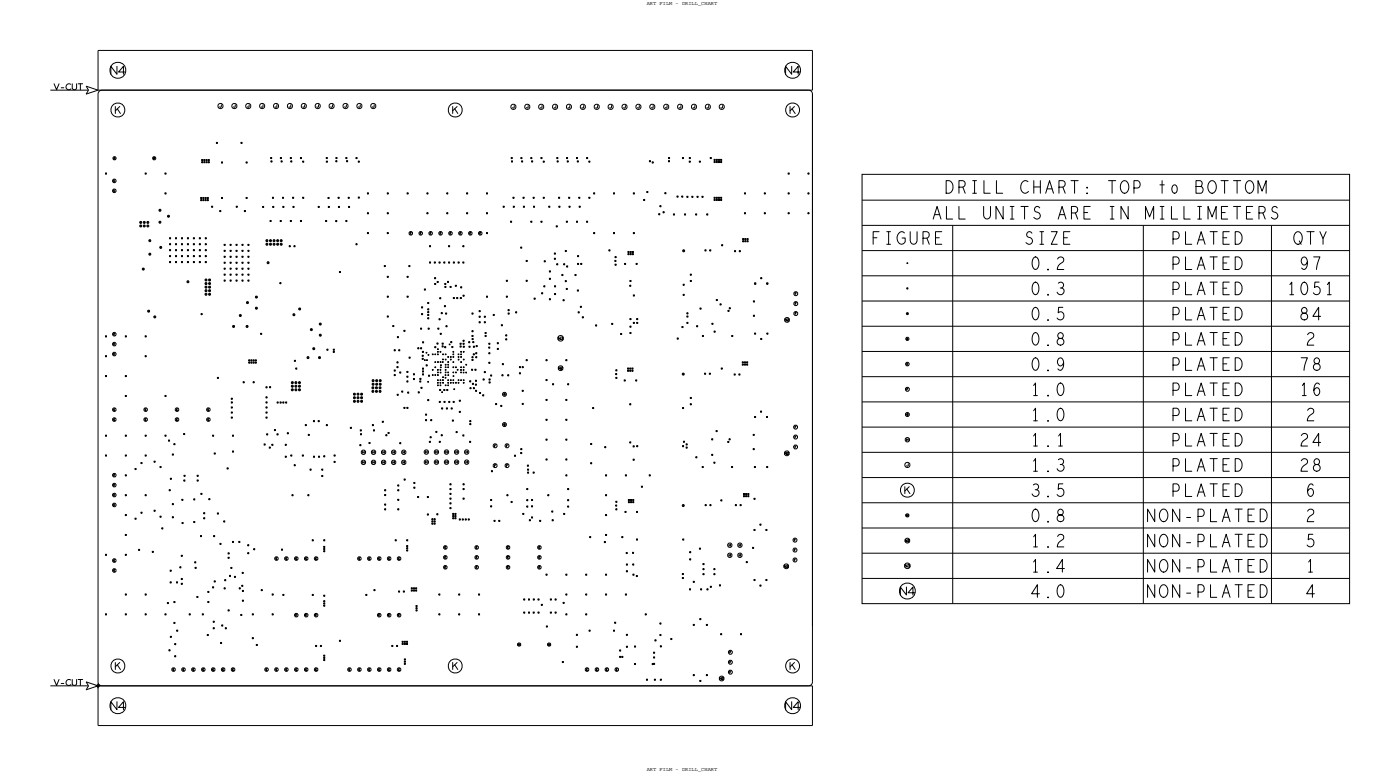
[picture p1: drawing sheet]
<svg xmlns="http://www.w3.org/2000/svg" width="353mm" height="195mm" viewBox="0 0 353 195" stroke-linecap="round" stroke-linejoin="round" font-family="sans-serif">
<defs><g id="words">
<g font-size="3.2">
<text x="259.7" y="99.6">1.0</text>
<text x="259.7" y="106">1.0</text>
<text x="259.7" y="112.3">1.1</text>
<text x="259.7" y="118.7">1.3</text>
<text x="259.7" y="125">3.5</text>
<text x="259.7" y="137.7">1.2</text>
<text x="259.7" y="144.1">1.4</text>
<text x="329" y="144.1">1</text>
</g>
<g font-size="1.3">
<text x="163" y="1.2">ART FILM - DRILL_CHART</text>
<text x="163" y="194.2">ART FILM - DRILL_CHART</text>
</g>
</g></defs>
<!-- layer: Board Outline -->
<g fill="none" stroke="#000" stroke-width=".25">
<path d="M24.7 12.7h180zM24.7 12.7v10zM204.7 12.7v10zM12.7 22.7h9.6zM21.7 21.7l3 1zM21.7 23.7l3-1zM21.7 21.7l.6 1zM22.3 22.7l-.6 1zM24.7 23.7v148zM24.7 22.7h180zM25.7 22.7l-.7 .3-.3 .7M25.7 22.7h178z"/>
<path d="M203.7 22.7l.7 .3 .3 .7M204.7 23.7v148zM204.7 23.7v134zM12.7 172.7h9.6zM21.7 171.7l3 1zM21.7 173.7l3-1zM21.7 171.7l.6 1zM22.3 172.7l-.6 1zM24.7 172.7h180zM24.7 172.7v10zM24.7 171.7l.3 .7 .7 .3M25.7 172.7h178z"/>
<path d="M204.7 172.7v10zM204.7 171.7l-.3 .7-.7 .3M24.7 182.7h180z"/>
</g>
<!-- layer: Nets -->
<g fill="none" stroke="#000" stroke-width=".25">
<path d="M29.5 16.7v2l-1.6-2v2M31.5 18.1h-1.6l1.2-1.4v2M199.5 16.7v2l-1.6-2v2M201.5 18.1h-1.6l1.2-1.4v2M28.7 39.6l.3 .2-.1 .2h-.2zM29.1 26.8v1.8M29.6 27.4l.7 1.2M30.2 26.8l-1.1 1.1M38.7 39.6l.3 .2-.1 .2h-.2zM54.5 35.9l.1-.1 .2 .2-.2 .1zM54.6 36h.1M55.8 26.4l-.1 .5-.2 .1-.2-.1"/>
<path d="M59.3 26.4l-.1 .5-.2 .1-.2-.1M60.7 35.9l.1-.1 .2 .2-.2 .1zM60.8 36h.1M62.8 26.4l-.1 .5-.2 .1-.2-.1M66.3 26.4l-.1 .5-.2 .1-.2-.1M68.2 39.7l.1-.1 .2 .3h-.2zM68.3 39.8h.1M69.8 26.4l-.1 .5-.2 .1-.2-.1M70.6 39.7l.2-.1 .1 .3h-.1zM70.7 39.8h.1M73.1 39.7l.2-.1 .1 .3h-.1zM73.2 39.8h.1"/>
<path d="M73.3 26.4l-.1 .5-.2 .1-.2-.1M75.7 39.7l.1-.1 .2 .3h-.2zM75.8 39.8h.1M76.8 26.4l-.1 .5-.2 .1-.2-.1M80.3 26.4l-.1 .5-.2 .1-.2-.1M82.2 39.7l.1-.1 .2 .3h-.2zM82.3 39.8h.1M83.8 26.4l-.1 .5-.2 .1-.2-.1M84.6 39.7l.2-.1 .1 .3h-.1zM84.7 39.8h.1M87.1 39.7l.2-.1 .1 .3h-.1zM87.2 39.8h.1"/>
<path d="M87.3 26.4l-.1 .5-.2 .1-.2-.1M89.7 39.7l.1-.1 .2 .3h-.2zM89.8 39.8h.1M90.8 26.4l-.1 .5-.2 .1-.2-.1M94.3 26.4l-.1 .5-.2 .1-.2-.1M114.1 26.8v1.8M114.6 27.4l.7 1.2M115.2 26.8l-1.1 1.1M128.8 39.7l.1-.1 .2 .3h-.2zM128.9 39.8h.1M129.6 26.6l-.1 .5-.2 .1-.2-.1M131.2 39.7l.2-.1 .1 .3h-.1z"/>
<path d="M131.3 39.8h.1M133.1 26.6l-.1 .5-.2 .1-.2-.1M133.7 39.7l.2-.1 .1 .3h-.1zM133.8 39.8h.1M136.3 39.7l.1-.1 .2 .3h-.2zM136.4 39.8h.1M136.6 26.6l-.1 .5-.2 .1-.2-.1M140.1 26.6l-.1 .5-.2 .1-.2-.1M140.3 39.7l.1-.1 .2 .3h-.2zM140.4 39.8h.1M142.7 39.7l.2-.1 .1 .3h-.1zM142.8 39.8h.1"/>
<path d="M143.6 26.6l-.1 .5-.2 .1-.2-.1M145.2 39.7l.2-.1 .1 .3h-.1zM145.3 39.8h.1M147.1 26.6l-.1 .5-.2 .1-.2-.1M147.8 39.7l.1-.1 .2 .3h-.2zM147.9 39.8h.1M150.6 26.6l-.1 .5-.2 .1-.2-.1M154.1 26.6l-.1 .5-.2 .1-.2-.1M157.6 26.6l-.1 .5-.2 .1-.2-.1M161.1 26.6l-.1 .5-.2 .1-.2-.1M164.6 26.6l-.1 .5-.2 .1-.2-.1M168.1 26.6l-.1 .5-.2 .1-.2-.1"/>
<path d="M168.4 39.7l.2-.1 .1 .3h-.1zM168.5 39.8h.1M171.6 26.6l-.1 .5-.2 .1-.2-.1M171.9 39.7l.2-.1 .1 .3h-.1zM172 39.8h.1M173.7 39.7l.1-.1 .1 .3h-.1zM173.7 39.8h.1M175.1 26.6l-.1 .5-.2 .1-.2-.1M178.6 26.6l-.1 .5-.2 .1-.2-.1M178.9 39.7l.2-.1 .1 .3h-.1zM179 39.8h.1M182.1 26.6l-.1 .5-.2 .1-.2-.1"/>
<path d="M199.1 26.8v1.8M199.6 27.4l.7 1.2M200.2 26.8l-1.1 1.1M26.6 43.6l.1-.1 .1 .3h-.1zM26.6 43.7h.1M28.7 48h.1M28.7 45.5h.1M28.9 47.8h-.2v.5h.2M28.9 45.3h-.2v.5h.2M35.3 56.7h.3v.4h-.3zM35.3 55.8h.3v.4h-.3zM35.5 56.8l-.2 .1 .3 .1"/>
<path d="M35.5 55.9l-.2 .1 .3 .1M36.2 56.7h.3v.4h-.3zM36.2 55.8h.3v.4h-.3zM36.4 56.8l-.2 .1 .3 .1M36.4 55.9l-.2 .1 .3 .1M36.6 43.6l.1-.1 .1 .3h-.1zM36.6 43.7h.1M37.1 55.8h.3v.4h-.3zM37.1 56.7h.3v.4h-.3zM37.3 55.9l-.2 .1 .3 .1M37.3 56.8l-.2 .1 .3 .1M40.1 52.8h.4v.3h-.4z"/>
<path d="M40.1 55.8h.4v.3h-.4zM40.4 52.8l-.2 .2h.2M40.4 55.8l-.2 .2h.2M41.6 43.6l.1-.1 .1 .3h-.1zM41.6 48.6l.1-.1 .1 .3h-.1zM41.6 43.7h.1M41.6 48.7h.1M42.3 54.3h.3v.3h-.3zM42.5 54.3l-.2 .2h.3M42.7 59.9l.1-.1 .2 .3h-.2zM42.8 60h.1M44.2 59.9l.1-.1 .2 .3h-.2z"/>
<path d="M44.3 60h.1M45.7 59.9l.1-.1 .2 .3h-.2zM45.8 60h.1M47.2 59.9l.1-.1 .2 .3h-.2zM47.3 60h.1M48.7 59.9l.1-.1 .2 .3h-.2zM48.8 60h.1M50.2 59.9l.1-.1 .2 .3h-.2zM50.3 60h.1M50.6 50.3l.1-.1 .1 .3h-.1zM50.6 49.8l.1-.1 .1 .2-.1 .1zM50.6 50.4h.1"/>
<path d="M50.6 49.8h.1M50.8 40.2l.1-.1 .2 .3h-.2zM50.8 40.8l.1-.1 .2 .2-.2 .1zM50.9 40.3h.1M50.9 40.8h.1M51.1 50.3l.1-.1 .2 .3h-.2zM51.1 49.8l.1-.1 .2 .2-.2 .1zM51.2 50.4h.1M51.2 49.8h.1M51.4 40.2l.1-.1 .1 .3h-.1zM51.4 40.8l.1-.1 .1 .2-.1 .1zM51.4 40.3h.1"/>
<path d="M51.4 40.8h.1M51.7 50.3l.1-.1 .1 .3h-.1zM51.7 49.8l.1-.1 .1 .2-.1 .1zM51.7 59.9l.1-.1 .2 .3h-.2zM51.7 50.4h.1M51.7 49.8h.1M51.8 60h.1M51.9 40.2l.1-.1 .2 .3h-.2zM51.9 40.8l.1-.1 .2 .2-.2 .1zM52 40.3h.1M52 40.8h.1M52.2 50.3l.1-.1 .2 .3h-.2z"/>
<path d="M52.2 49.8l.1-.1 .2 .2-.2 .1zM52.3 50.4h.1M52.3 49.8h.1M52.5 40.2l.1-.1 .1 .3h-.1zM52.5 40.8l.1-.1 .1 .2-.1 .1zM52.5 40.3h.1M52.5 40.8h.1M53.3 52l.1-.1 .2 .2-.2 .1zM53.4 52h.1M55.4 53.1l.1-.1 .1 .2-.1 .1zM55.4 53.1h.1M55.8 49.8l.1-.1 .2 .2-.2 .1z"/>
<path d="M55.8 40.8h.1l.2 .2-.2 .1zM55.9 49.8h.1M55.9 40.9h.1M59.5 52l.1-.1 .2 .2-.2 .1zM59.6 52h.1M61.6 53.1l.1-.1 .1 .2-.1 .1zM61.6 53.1h.1M62 49.8l.1-.1 .2 .2-.2 .1zM62 40.8h.1l.2 .2-.2 .1zM62.1 49.8h.1M62.1 40.9h.1M66.2 52l.1-.1 .1 .3h-.1z"/>
<path d="M66.2 52.1h.1M68 55.6l.2-.1 .1 .2-.1 .1zM68.1 55.6h.1M68.3 40.6l.1-.1 .1 .2-.1 .1zM68.3 40.6h.1M68.6 49.7l.2-.1 .1 .3h-.1zM68.7 52l.1-.1 .2 .3h-.2zM68.7 49.8h.1M68.8 52.1h.1M70.6 55.6l.1-.1 .2 .2-.2 .1zM70.7 55.6h.1M70.8 40.6l.1-.1 .2 .2-.2 .1z"/>
<path d="M70.9 40.6h.1M71.2 49.7l.1-.1 .1 .3h-.1zM71.3 49.8h.1M71.3 52l.1-.1 .1 .3h-.1zM71.3 52.1h.1M73.1 55.6l.2-.1 .1 .2-.1 .1zM73.2 55.6h.1M73.3 40.6l.1-.1 .1 .2-.1 .1zM73.3 40.6h.1M73.7 49.7l.2-.1 .1 .3h-.1zM73.8 49.8h.1M73.8 52l.1-.1 .2 .3h-.2z"/>
<path d="M73.9 52.1h.1M75.7 55.6l.1-.1 .2 .2-.2 .1zM75.8 55.6h.1M76.3 49.7l.1-.1 .1 .3h-.1zM76.3 40.6l.1-.1 .1 .3h-.1zM76.3 49.8h.1M76.3 40.7h.1M80.2 52l.1-.1 .1 .3h-.1zM80.2 52.1h.1M82 55.6l.2-.1 .1 .2-.1 .1zM82.1 55.6h.1M82.2 40.6l.1-.1 .2 .3h-.2z"/>
<path d="M82.3 40.7h.1M82.6 49.8l.2-.1 .1 .2-.1 .1zM82.7 52l.1-.1 .2 .3h-.2zM82.7 49.8h.1M82.8 52.1h.1M84.6 55.6l.1-.1 .2 .2-.2 .1zM84.6 40.5l.1-.1 .2 .3h-.2zM84.7 55.7h.1M84.7 40.6h.1M85.2 49.7l.1-.1 .1 .3h-.1zM85.3 49.8h.1M85.3 52l.1-.1 .1 .3h-.1z"/>
<path d="M85.3 52.1h.1M87.1 55.6l.2-.1 .1 .2-.1 .1zM87.2 55.6h.1M87.3 40.5l.1-.1 .2 .3h-.2zM87.4 40.6h.1M87.7 49.7l.2-.1 .1 .3h-.1zM87.8 49.8h.1M87.8 52l.1-.1 .2 .3h-.2zM87.9 52.1h.1M90.3 49.7l.1-.1 .1 .2-.1 .1zM90.3 40.6l.1-.1 .1 .3h-.1zM90.3 49.7h.1"/>
<path d="M90.3 40.7h.1M92.6 48.6l.1-.1 .1 .3h-.1zM92.6 53.6l.1-.1 .1 .3h-.1zM92.6 58.6l.1-.1 .1 .3h-.1zM92.6 48.7h.1M92.6 53.7h.1M92.6 58.7h.1M97.6 48.6l.1-.1 .1 .3h-.1zM97.6 53.6l.1-.1 .1 .3h-.1zM97.6 58.6l.1-.1 .1 .3h-.1zM97.6 48.7h.1M97.6 53.7h.1"/>
<path d="M97.6 58.7h.1M102.6 48.6l.1-.1 .1 .3h-.1zM102.6 48.7h.1M103.4 58.7h.1M103.6 58.5h-.2v.5h.2M105.9 58.7h.1M106.1 58.5h-.2v.5h.2M107.6 48.6l.1-.1 .1 .3h-.1zM107.6 53.6l.1-.1 .1 .3h-.1zM107.6 48.7h.1M107.6 53.7h.1M108.4 58.7h.1"/>
<path d="M108.6 58.5h-.2v.5h.2M110.9 58.7h.1M111.1 58.5h-.2v.5h.2M112.6 48.6l.1-.1 .1 .3h-.1zM112.6 53.6l.1-.1 .1 .3h-.1zM112.6 48.7h.1M112.6 53.7h.1M113.4 58.7h.1M113.6 58.5h-.2v.5h.2M115.9 58.7h.1M116.1 58.5h-.2v.5h.2M117.6 48.6l.1-.1 .1 .3h-.1z"/>
<path d="M117.6 53.6l.1-.1 .1 .3h-.1zM117.6 48.7h.1M117.6 53.7h.1M118.4 58.7h.1M118.6 58.5h-.2v.5h.2M120.9 58.7h.1M121.1 58.5h-.2v.5h.2M122.6 48.6l.1-.1 .1 .3h-.1zM122.6 53.6l.1-.1 .1 .3h-.1zM122.6 58.6l.1-.1 .1 .3h-.1zM122.6 48.7h.1M122.6 53.7h.1"/>
<path d="M122.6 58.7h.1M126.8 52l.1-.1 .1 .2-.1 .1zM126.8 52h.1M128.6 55.8l.2-.1 .1 .2-.1 .1zM128.7 55.8h.1M128.9 40.6l.1-.1 .1 .2-.1 .1zM128.9 40.6h.1M129.2 49.7l.2-.1 .1 .3h-.1zM129.3 52l.1-.1 .2 .2-.2 .1zM129.3 49.8h.1M129.4 52h.1M131.4 40.6l.1-.1 .2 .2-.2 .1z"/>
<path d="M131.5 40.6h.1M131.8 49.7l.1-.1 .1 .3h-.1zM131.9 49.8h.1M131.9 52l.1-.1 .1 .2-.1 .1zM131.9 52h.1M133.7 55.8l.2-.1 .1 .2-.1 .1zM133.8 55.8h.1M133.9 40.6l.2-.1 .1 .2-.1 .1zM134 40.6h.1M134.3 49.7l.2-.1 .1 .3h-.1zM134.4 49.8h.1M134.4 52l.1-.1 .2 .2-.2 .1z"/>
<path d="M134.5 52h.1M136.3 55.8l.1-.1 .2 .2-.2 .1zM136.4 55.8h.1M136.9 49.7l.1-.1 .1 .3h-.1zM136.9 40.6l.1-.1 .1 .3h-.1zM136.9 49.8h.1M136.9 40.7h.1M138.3 52l.1-.1 .1 .2-.1 .1zM138.3 52h.1M140.1 56.9l.2-.1 .1 .3h-.1zM140.2 57h.1M140.4 40.6l.1-.1 .1 .2-.1 .1z"/>
<path d="M140.4 40.6h.1M140.7 49.7l.2-.1 .1 .3h-.1zM140.8 52l.1-.1 .2 .2-.2 .1zM140.8 49.8h.1M140.9 52h.1M142.7 55.8l.1-.1 .2 .2-.2 .1zM142.8 55.8h.1M142.9 40.6l.1-.1 .2 .2-.2 .1zM143 40.6h.1M143.3 49.7l.1-.1 .1 .3h-.1zM143.4 49.8h.1M143.4 52l.1-.1 .1 .2-.1 .1z"/>
<path d="M143.4 52h.1M145.2 55.8l.2-.1 .1 .2-.1 .1zM145.3 55.8h.1M145.4 40.6l.2-.1 .1 .2-.1 .1zM145.5 40.6h.1M145.8 49.7l.2-.1 .1 .3h-.1zM145.9 49.8h.1M145.9 52l.1-.1 .2 .2-.2 .1zM146 52h.1M147.8 55.8l.1-.1 .2 .2-.2 .1zM147.9 55.8h.1M148.4 49.7l.1-.1 .1 .3h-.1z"/>
<path d="M148.4 40.6l.1-.1 .1 .3h-.1zM148.4 49.8h.1M148.4 40.7h.1M149.6 48.6l.1-.1 .1 .3h-.1zM149.6 58.6l.1-.1 .1 .3h-.1zM149.6 48.7h.1M149.6 58.7h.1M154.6 48.6l.1-.1 .1 .3h-.1zM154.6 58.6l.1-.1 .1 .3h-.1zM154.6 48.7h.1M154.6 58.7h.1M159.6 48.6l.1-.1 .1 .3h-.1z"/>
<path d="M159.6 58.6l.1-.1 .1 .3h-.1zM159.6 48.7h.1M159.6 58.7h.1M162.2 50.3l.1-.1 .1 .2-.1 .1zM162.2 50.3h.1M163 48.3l.1-.1 .1 .2-.1 .1zM163 48.3h.1M163.6 40.5l.1-.1 .2 .3h-.2zM163.7 40.6h.1M164.3 40.8l.1-.1 .2 .3h-.2zM164.4 40.9h.1M166 53.9l.1-.1 .1 .2-.1 .1z"/>
<path d="M166 53.9h.1M166.3 51.9l.1-.1 .1 .2-.1 .1zM166.3 51.9h.1M167.1 53.4l.1-.1 .1 .2-.1 .1zM167.1 53.4h.1M167.5 48.6l.1-.1 .2 .2-.2 .1zM167.6 48.6h.1M168.4 40.5l.1-.1 .2 .3h-.2zM168.5 40.6h.1M169.7 53.9l.1-.1 .1 .3h-.1zM169.7 54h.1M170.6 49.4l.1-.1 .1 .3h-.1z"/>
<path d="M170.6 49.5h.1M171.8 49.4l.1-.1 .1 .3h-.1zM171.8 49.5h.1M172.5 53.9l.1-.1 .1 .3h-.1zM172.5 54h.1M173.1 49.5l.1-.1 .1 .2-.1 .1zM173.1 49.5h.1M173.7 40.6l.1-.1 .1 .3h-.1zM173.7 40.7h.1M174.3 49.5l.1-.1 .2 .2-.2 .1zM174.4 49.5h.1M175.3 53.9l.1-.1 .1 .3h-.1z"/>
<path d="M175.3 54h.1M175.6 49.5l.1-.1 .2 .2-.2 .1zM175.7 49.5h.1M176.2 40.6l.1-.1 .2 .3h-.2zM176.3 40.7h.1M176.9 49.5l.1-.1 .1 .2-.1 .1zM176.9 49.5h.1M178.1 53.9l.1-.1 .1 .3h-.1zM178.1 54h.1M179.9 50.3l.1-.1 .2 .2-.2 .1zM179.9 49.7l.1-.1 .2 .3h-.2zM179.9 40.2l.1-.1 .2 .2-.2 .1z"/>
<path d="M179.9 40.7l.1-.1 .2 .3h-.2zM180 50.3h.1M180 49.8h.1M180 40.2h.1M180 40.8h.1M180.5 49.7l.1-.1 .1 .3h-.1zM180.5 50.3l.1-.1 .1 .2-.1 .1zM180.5 40.2l.1-.1 .1 .2-.1 .1zM180.5 40.7l.1-.1 .1 .3h-.1zM180.5 49.8h.1M180.5 50.3h.1M180.5 40.2h.1"/>
<path d="M180.5 40.8h.1M181 49.7l.1-.1 .2 .3h-.2zM181 50.3l.1-.1 .2 .2-.2 .1zM181 40.2l.1-.1 .2 .2-.2 .1zM181 40.7l.1-.1 .2 .3h-.2zM181.1 49.8h.1M181.1 50.3h.1M181.1 40.2h.1M181.1 40.8h.1M181.6 50.3l.1-.1 .1 .2-.1 .1zM181.6 49.7l.1-.1 .1 .3h-.1zM181.6 40.2l.1-.1 .1 .2-.1 .1z"/>
<path d="M181.6 40.7l.1-.1 .1 .3h-.1zM181.6 50.3h.1M181.6 49.8h.1M181.6 40.2h.1M181.6 40.8h.1M187.6 48.6l.1-.1 .1 .3h-.1zM187.6 53.6l.1-.1 .1 .3h-.1zM187.6 48.7h.1M187.6 53.7h.1M192.6 48.6l.1-.1 .1 .3h-.1zM192.6 53.6l.1-.1 .1 .3h-.1zM192.6 48.7h.1"/>
<path d="M192.6 53.7h.1M198.6 43.6l.1-.1 .1 .3h-.1zM198.6 48.6l.1-.1 .1 .3h-.1zM198.6 53.6l.1-.1 .1 .3h-.1zM198.6 43.7h.1M198.6 48.7h.1M198.6 53.7h.1M203.6 43.6l.1-.1 .1 .3h-.1zM203.6 48.6l.1-.1 .1 .3h-.1zM203.6 53.6l.1-.1 .1 .3h-.1zM203.6 43.7h.1M203.6 48.7h.1"/>
<path d="M203.6 53.7h.1M35.9 67.6h.4v.3h-.4zM36.2 67.6l-.2 .2h.2M37.3 78.2h.3v.3h-.3zM37.5 78.2l-.2 .2h.3M37.6 60.4h.3v.4h-.3zM37.6 63.8h.3v.4h-.3zM37.8 60.5l-.2 .1 .3 .1M37.8 63.9l-.2 .1 .3 .1M38.8 79.6h.4v.4h-.4zM39.1 79.7l-.2 .1 .2 .1M40.3 62.1h.4v.4h-.4z"/>
<path d="M40.6 62.2l-.2 .1 .2 .1M42.7 62.9l.1-.1 .2 .3h-.2zM42.7 61.4l.1-.1 .2 .3h-.2zM42.7 64.4l.1-.1 .2 .3h-.2zM42.7 65.9l.1-.1 .2 .3h-.2zM42.8 63h.1M42.8 61.5h.1M42.8 64.5h.1M42.8 66h.1M44.2 62.9l.1-.1 .2 .3h-.2zM44.2 61.4l.1-.1 .2 .3h-.2zM44.2 64.4l.1-.1 .2 .3h-.2z"/>
<path d="M44.2 65.9l.1-.1 .2 .3h-.2zM44.3 63h.1M44.3 61.5h.1M44.3 64.5h.1M44.3 66h.1M45.7 62.9l.1-.1 .2 .3h-.2zM45.7 61.4l.1-.1 .2 .3h-.2zM45.7 64.4l.1-.1 .2 .3h-.2zM45.7 65.9l.1-.1 .2 .3h-.2zM45.8 63h.1M45.8 61.5h.1M45.8 64.5h.1"/>
<path d="M45.8 66h.1M47.2 70.8h.3v.3h-.3zM47.2 62.9l.1-.1 .2 .3h-.2zM47.2 61.4l.1-.1 .2 .3h-.2zM47.2 64.4l.1-.1 .2 .3h-.2zM47.2 65.9l.1-.1 .2 .3h-.2zM47.3 63h.1M47.3 61.5h.1M47.3 64.5h.1M47.3 66h.1M47.4 70.8l-.2 .2h.3M48.7 62.9l.1-.1 .2 .3h-.2z"/>
<path d="M48.7 61.4l.1-.1 .2 .3h-.2zM48.7 64.4l.1-.1 .2 .3h-.2zM48.7 65.9l.1-.1 .2 .3h-.2zM48.8 63h.1M48.8 61.5h.1M48.8 64.5h.1M48.8 66h.1M50.2 62.9l.1-.1 .2 .3h-.2zM50.2 61.4l.1-.1 .2 .3h-.2zM50.2 64.4l.1-.1 .2 .3h-.2zM50.2 65.9l.1-.1 .2 .3h-.2zM50.3 63h.1"/>
<path d="M50.3 61.5h.1M50.3 64.5h.1M50.3 66h.1M50.7 79l.1-.1 .1 .3h-.1zM50.7 79.1h.1M51.7 70.3h.4v.4h-.4zM51.7 73.9h.4v.4h-.4zM51.7 73h.4v.4h-.4zM51.7 72.1h.4v.4h-.4zM51.7 71.2h.4v.4h-.4zM51.7 62.9l.1-.1 .2 .3h-.2zM51.7 61.4l.1-.1 .2 .3h-.2z"/>
<path d="M51.7 64.4l.1-.1 .2 .3h-.2zM51.7 65.9l.1-.1 .2 .3h-.2zM51.8 63h.1M51.8 61.5h.1M51.8 64.5h.1M51.8 66h.1M52 70.4l-.2 .1 .2 .1M52 74l-.2 .1 .2 .1M52 73.1l-.2 .1 .2 .1M52 72.2l-.2 .1 .2 .1M52 71.3l-.2 .1 .2 .1M52.6 70.3h.4v.4h-.4z"/>
<path d="M52.6 73.9h.4v.4h-.4zM52.6 73h.4v.4h-.4zM52.6 72.1h.4v.4h-.4zM52.6 71.2h.4v.4h-.4zM52.9 70.4l-.2 .1 .2 .1M52.9 74l-.2 .1 .2 .1M52.9 73.1l-.2 .1 .2 .1M52.9 72.2l-.2 .1 .2 .1M52.9 71.3l-.2 .1 .2 .1M56.5 63.1l.1-.1 .1 .2-.1 .1zM56.5 61.6l.1-.1 .1 .2-.1 .1zM56.5 66.1l.1-.1 .1 .2-.1 .1z"/>
<path d="M56.5 64.6l.1-.1 .1 .2-.1 .1zM56.5 70.6l.1-.1 .1 .2-.1 .1zM56.5 69.1l.1-.1 .1 .2-.1 .1zM56.5 67.6l.1-.1 .1 .2-.1 .1zM56.5 63.1h.1M56.5 61.6h.1M56.5 66.1h.1M56.5 64.6h.1M56.5 70.6h.1M56.5 69.1h.1M56.5 67.6h.1M58 63.1l.1-.1 .1 .2-.1 .1z"/>
<path d="M58 61.6l.1-.1 .1 .2-.1 .1zM58 66.1l.1-.1 .1 .2-.1 .1zM58 64.6l.1-.1 .1 .2-.1 .1zM58 70.6l.1-.1 .1 .2-.1 .1zM58 69.1l.1-.1 .1 .2-.1 .1zM58 67.6l.1-.1 .1 .2-.1 .1zM58 63.1h.1M58 61.6h.1M58 66.1h.1M58 64.6h.1M58 70.6h.1M58 69.1h.1"/>
<path d="M58 67.6h.1M59.5 63.1l.1-.1 .1 .2-.1 .1zM59.5 61.6l.1-.1 .1 .2-.1 .1zM59.5 66.1l.1-.1 .1 .2-.1 .1zM59.5 64.6l.1-.1 .1 .2-.1 .1zM59.5 70.6l.1-.1 .1 .2-.1 .1zM59.5 67.6l.1-.1 .1 .2-.1 .1zM59.5 69.1l.1-.1 .1 .2-.1 .1zM59.5 63.1h.1M59.5 61.6h.1M59.5 66.1h.1M59.5 64.6h.1"/>
<path d="M59.5 70.6h.1M59.5 67.6h.1M59.5 69.1h.1M60.4 79.3h.3v.3h-.3zM60.6 79.3l-.2 .2h.3M61 63.1l.1-.1 .1 .2-.1 .1zM61 61.6l.1-.1 .1 .2-.1 .1zM61 66.1l.1-.1 .1 .2-.1 .1zM61 64.6l.1-.1 .1 .2-.1 .1zM61 70.6l.1-.1 .1 .2-.1 .1zM61 67.6l.1-.1 .1 .2-.1 .1zM61 69.1l.1-.1 .1 .2-.1 .1z"/>
<path d="M61 63.1h.1M61 61.6h.1M61 66.1h.1M61 64.6h.1M61 70.6h.1M61 67.6h.1M61 69.1h.1M62.2 76h.3v.4h-.3zM62.4 76.1l-.2 .1 .3 .1M62.5 63.1l.1-.1 .1 .2-.1 .1zM62.5 61.6l.1-.1 .1 .2-.1 .1zM62.5 66.1l.1-.1 .1 .2-.1 .1z"/>
<path d="M62.5 64.6l.1-.1 .1 .2-.1 .1zM62.5 70.6l.1-.1 .1 .2-.1 .1zM62.5 69.1l.1-.1 .1 .2-.1 .1zM62.5 67.6l.1-.1 .1 .2-.1 .1zM62.5 63.1h.1M62.5 61.6h.1M62.5 66.1h.1M62.5 64.6h.1M62.5 70.6h.1M62.5 69.1h.1M62.5 67.6h.1M64.4 74.6h.4v.4h-.4z"/>
<path d="M64.4 77.4h.4v.4h-.4zM64.7 74.7l-.2 .1 .2 .1M64.7 77.5l-.2 .1 .2 .1M67.1 60.4h.3v.4h-.3zM67.1 61.3h.3v.4h-.3zM67.3 60.5l-.2 .1 .3 .1M67.3 61.4l-.2 .1 .3 .1M67.4 66h.3v.3h-.3zM67.6 66l-.2 .2h.3M68 61.3h.3v.4h-.3zM68 60.4h.3v.4h-.3zM68.2 61.4l-.2 .1 .3 .1"/>
<path d="M68.2 60.5l-.2 .1 .3 .1M68.9 60.4h.3v.4h-.3zM68.9 61.3h.3v.4h-.3zM69.1 60.5l-.2 .1 .3 .1M69.1 61.4l-.2 .1 .3 .1M69.8 60.4h.3v.4h-.3zM69.8 61.3h.3v.4h-.3zM70 60.5l-.2 .1 .3 .1M70 61.4l-.2 .1 .3 .1M70.5 71.2l.1-.1 .2 .3h-.2zM70.6 71.3h.1M70.7 60.4h.3v.4h-.3z"/>
<path d="M70.7 61.3h.3v.4h-.3zM70.9 60.5l-.2 .1 .3 .1M70.9 61.4l-.2 .1 .3 .1M72.9 61.9l.1-.1 .1 .3h-.1zM72.9 62h.1M73.9 79.1h.3v.3h-.3zM74.1 61.9l.1-.1 .1 .3h-.1zM74.1 79.1l-.2 .2h.3M74.1 62h.1M75.3 77.6h.4v.4h-.4zM75.6 77.7l-.2 .1 .2 .1M85.5 68.4l.1-.1 .2 .3h-.2z"/>
<path d="M85.6 68.5h.1M89.7 61.4l.1-.1 .2 .3h-.2zM89.8 61.5h.1M96.8 66.9l.1-.1 .2 .3h-.2zM96.9 67h.1M97.6 69.6l.1-.1 .1 .3h-.1zM97.6 74.6l.1-.1 .1 .3h-.1zM97.6 79.6l.1-.1 .1 .3h-.1zM97.6 69.7h.1M97.6 74.7h.1M97.6 79.7h.1M102.6 69.6l.1-.1 .1 .3h-.1z"/>
<path d="M102.6 74.6l.1-.1 .1 .3h-.1zM102.6 69.7h.1M102.6 74.7h.1M103 66.9l.1-.1 .2 .3h-.2zM103.1 67h.1M106.2 77.3l.1-.1 .2 .3h-.2zM106.2 79l.1-.1 .2 .3h-.2zM106.3 77.4h.1M106.3 79.1h.1M106.9 72.8l.1-.1 .2 .3h-.2zM107 72.9h.1M107.8 77.8l.1-.1 .1 .3h-.1z"/>
<path d="M107.8 76.2l.1-.1 .1 .3h-.1zM107.8 78.5l.1-.1 .1 .3h-.1zM107.8 79.2l.1-.1 .1 .3h-.1zM107.8 77.9h.1M107.8 76.3h.1M107.8 78.6h.1M107.8 79.3h.1M108.2 66l.1-.1 .2 .3h-.2zM108.2 61.9l.1-.1 .2 .3h-.2zM108.3 66.1h.1M108.3 62h.1M109.4 66l.1-.1 .2 .3h-.2z"/>
<path d="M109.5 70l.1-.1 .2 .2-.2 .1zM109.5 66.1h.1M109.5 71.4l.1-.1 .2 .3h-.2zM109.6 70h.1M109.6 71.5h.1M110.1 70.9l.2-.1 .1 .3h-.1zM110.2 71h.1M110.6 66l.1-.1 .2 .3h-.2zM110.7 66.1h.1M110.8 75l.1-.1 .2 .3h-.2zM110.9 75.1h.1M111.2 78.8l.1-.1 .1 .2-.1 .1z"/>
<path d="M111.2 78.8h.1M111.8 66l.1-.1 .2 .3h-.2zM111.9 66.1h.1M112 77l.1-.1 .1 .3h-.1zM112 77.1h.1M112.1 71.4l.1-.1 .1 .3h-.1zM112.1 72.2l.1-.1 .2 .2-.2 .1zM112.1 71.5h.1M112.2 72.2h.1M112.3 78.9l.1-.1 .1 .2-.1 .1zM112.3 78.9h.1M112.7 70.9l.2-.1 .1 .2-.1 .1z"/>
<path d="M112.8 71h.1M113 66l.1-.1 .2 .3h-.2zM113 61.9l.1-.1 .2 .3h-.2zM113.1 66.1h.1M113.1 62h.1M113.4 72.2l.1-.1 .2 .2-.2 .1zM113.5 72.2h.1M114.2 66l.1-.1 .2 .3h-.2zM114.2 75l.1-.1 .2 .2-.2 .1zM114.3 66.1h.1M114.3 75h.1M114.7 71.9l.1-.1 .2 .2-.2 .1z"/>
<path d="M114.8 71.9h.1M115.1 75l.1-.1 .1 .2-.1 .1zM115.1 75h.1M115.4 66l.1-.1 .2 .3h-.2zM115.5 66.1h.1M116 75l.1-.1 .1 .2-.1 .1zM116 75h.1M116.1 72.3l.1-.1 .1 .2-.1 .1zM116.1 72.3h.1M116.6 66l.1-.1 .2 .3h-.2zM116.6 61.9l.1-.1 .2 .3h-.2zM116.7 74.4l.1-.1 .1 .2-.1 .1z"/>
<path d="M116.7 66.1h.1M116.7 62h.1M116.7 74.4h.1M118.9 78.9l.1-.1 .2 .2-.2 .1zM119 78.9h.1M120.7 79.7l.1-.1 .2 .2-.2 .1zM120.7 78.3l.1-.1 .2 .2-.2 .1zM120.8 79.7h.1M120.8 78.3h.1M122 79.7l.1-.1 .2 .2-.2 .1zM122.1 79.7h.1M122.6 74.6l.1-.1 .1 .3h-.1z"/>
<path d="M122.6 74.7h.1M124.3 79.2l.1-.1 .1 .3h-.1zM124.3 79.3h.1M127.6 70.6l.1-.1 .1 .3h-.1zM127.6 74.6l.1-.1 .1 .3h-.1zM127.6 70.7h.1M127.6 74.7h.1M128 78l.1-.1 .2 .3h-.2zM128 78.9l.1-.1 .2 .2-.2 .1zM128.1 78.1h.1M128.1 78.9h.1M129.9 78.6l.1-.1 .2 .2-.2 .1z"/>
<path d="M130 78.6h.1M131.2 62.3l.1-.1 .2 .2-.2 .1zM131.3 62.3h.1M132.6 65.6l.1-.1 .1 .3h-.1zM132.6 70.6l.1-.1 .1 .3h-.1zM132.6 65.7h.1M132.6 70.7h.1M134.6 75.1l.1-.1 .1 .3h-.1zM134.6 75.2h.1M136.5 73.8l.1-.1 .1 .2-.1 .1zM136.5 73.8h.1M137 72l.1-.1 .2 .3h-.2z"/>
<path d="M137.1 72.1h.1M137.1 65.7l.1-.1 .2 .3h-.2zM137.2 65.8h.1M138.4 68.3l.1-.1 .2 .2-.2 .1zM138.4 70.1l.1-.1 .2 .3h-.2zM138.4 75.3l.1-.1 .2 .2-.2 .1zM138.5 68.3h.1M138.5 70.2h.1M138.5 75.3h.1M139.7 65.1l.1-.1 .1 .2-.1 .1zM139.7 63.8l.1-.1 .1 .2-.1 .1zM139.7 74l.1-.1 .2 .2-.2 .1z"/>
<path d="M139.7 72l.1-.1 .2 .3h-.2zM139.7 65.1h.1M139.7 63.8h.1M139.8 74h.1M139.8 72.1h.1M140.3 66.5l.1-.1 .1 .2-.1 .1zM140.3 66.5h.1M141.6 69.2l.1-.1 .1 .2-.1 .1zM141.6 69.2h.1M141.9 75.5l.1-.1 .1 .3h-.1zM141.9 75.6h.1M142 66.5l.1-.1 .2 .2-.2 .1z"/>
<path d="M142.1 66.5h.1M142.4 63.1l.1-.1 .2 .3h-.2zM142.4 70.7l.1-.1 .2 .3h-.2zM142.5 63.2h.1M142.5 70.8h.1M142.7 72.7l.1-.1 .1 .2-.1 .1zM142.7 72.7h.1M142.8 67l.1-.1 .1 .3h-.1zM142.8 67.1h.1M144.9 69.2l.1-.1 .1 .2-.1 .1zM144.9 69.2h.1M145.5 73.1l.1-.1 .1 .2-.1 .1z"/>
<path d="M145.5 64.4l.1-.1 .2 .3h-.2zM145.5 66.4l.1-.1 .2 .2-.2 .1zM145.5 73.1h.1M145.6 64.5h.1M145.6 66.4h.1M145.7 78.6l.1-.1 .1 .2-.1 .1zM145.7 78.6h.1M146.2 77.2l.1-.1 .2 .2-.2 .1zM146.3 77.2h.1M146.3 66.4l.1-.1 .2 .2-.2 .1zM146.4 66.4h.1M146.7 79.8l.1-.1 .2 .3h-.2z"/>
<path d="M146.8 79.9h.1M153.4 63l.1-.1 .2 .2-.2 .1zM153.5 63h.1M154.9 65.6l.1-.1 .2 .3h-.2zM155 64.7l.1-.1 .1 .2-.1 .1zM155 66.6l.1-.1 .1 .2-.1 .1zM155 65.7h.1M155 64.7h.1M155 66.6h.1M157.4 66.4l.1-.1 .1 .2-.1 .1zM157.4 66.4h.1M158.2 63.9l.1-.1 .2 .3h-.2z"/>
<path d="M158.2 63.4l.1-.1 .2 .2-.2 .1zM158.3 64h.1M158.3 63.4h.1M158.7 71.9l.1-.1 .1 .2-.1 .1zM158.7 70.7l.1-.1 .2 .2-.2 .1zM158.7 71.9h.1M158.8 63.4l.1-.1 .1 .2-.1 .1zM158.8 63.9l.1-.1 .1 .3h-.1zM158.8 70.7h.1M158.8 63.4h.1M158.8 64h.1M159.3 63.4l.1-.1 .2 .2-.2 .1z"/>
<path d="M159.3 63.9l.1-.1 .2 .3h-.2zM159.4 63.4h.1M159.4 64h.1M159.6 74.3l.1-.1 .1 .3h-.1zM159.6 74.4h.1M160.3 66.4l.1-.1 .1 .2-.1 .1zM160.3 66.4h.1M172.1 63h.3v.3h-.3zM172.1 74.2l.1-.1 .2 .2-.2 .1zM172.1 71.6l.1-.1 .2 .3h-.2zM172.2 74.2h.1M172.2 71.7h.1"/>
<path d="M172.3 63l-.2 .2h.3M173.1 78.8l.1-.1 .1 .3h-.1zM173.1 79.6l.1-.1 .1 .3h-.1zM173.1 78.9h.1M173.1 79.7h.1M173.9 69.1l.1-.1 .2 .2-.2 .1zM173.9 70.7l.1-.1 .2 .2-.2 .1zM174 69.2h.1M174 70.7h.1M176.4 77.6l.1-.1 .1 .3h-.1zM176.4 77.7h.1M177.6 63l.1-.1 .2 .2-.2 .1z"/>
<path d="M177.7 63h.1M178.8 63l.1-.1 .2 .2-.2 .1zM178.9 63h.1M180.5 75.5l.1-.1 .1 .2-.1 .1zM180.5 75.5h.1M181.4 76.6l.1-.1 .2 .2-.2 .1zM181.5 76.6h.1M181.8 61.7l.1-.1 .2 .2-.2 .1zM181.9 61.7h.1M183.4 78.2l.1-.1 .2 .2-.2 .1zM183.5 78.3h.1M183.7 77.6l.2-.1 .1 .2-.1 .1z"/>
<path d="M183.8 77.6h.1M185.1 63.2l.1-.1 .1 .2-.1 .1zM185.1 63.2h.1M186.3 63.2l.1-.1 .1 .2-.1 .1zM186.3 63.2h.1M187.1 60.7l.1-.1 .2 .2-.2 .1zM187.1 60.1l.1-.1 .2 .3h-.2zM187.2 60.7h.1M187.2 60.2h.1M187.7 60.7l.1-.1 .1 .2-.1 .1zM187.7 60.1l.1-.1 .1 .3h-.1zM187.7 60.7h.1"/>
<path d="M187.7 60.2h.1M188.2 60.7l.1-.1 .2 .2-.2 .1zM188.2 60.1l.1-.1 .2 .3h-.2zM188.3 60.7h.1M188.3 60.2h.1M189.8 79.4l.1-.1 .2 .3h-.2zM189.8 75.8l.1-.1 .2 .3h-.2zM189.9 79.5h.1M189.9 75.9h.1M190.1 71.3l.1-.1 .2 .3h-.2zM190.2 71.3l.1-.1 .1 .3h-.1zM190.2 71.4h.1"/>
<path d="M191.7 70l.1-.1 .1 .2-.1 .1zM191.7 70h.1M193.2 71.3l.1-.1 .1 .3h-.1zM193.2 71.3l.1-.1 .2 .3h-.2zM193.2 71.4h.2M200.3 76.4h.2M200.3 78.9h.2M200.3 73.9h.2M200.7 76.2h-.4v.5M200.7 78.7h-.4v.5M200.7 73.7h-.4v.5M26.6 84.6l.1-.1 .1 .3h-.1z"/>
<path d="M26.6 89.6l.1-.1 .1 .3h-.1zM26.6 94.6l.1-.1 .1 .3h-.1zM26.6 84.7h.1M26.6 89.7h.1M26.6 94.7h.1M28.7 89.1h.1M28.7 86.6h.1M28.7 84.1h.1M28.9 88.9h-.2v.5h.2M28.9 86.4h-.2v.5h.2M28.9 83.9h-.2v.5h.2M31.6 84.6l.1-.1 .1 .3h-.1z"/>
<path d="M31.6 94.6l.1-.1 .1 .3h-.1zM31.6 99.6l.1-.1 .1 .3h-.1zM31.6 84.7h.1M31.6 94.7h.1M31.6 99.7h.1M36.6 84.6l.1-.1 .1 .3h-.1zM36.6 89.6l.1-.1 .1 .3h-.1zM36.6 84.7h.1M36.6 89.7h.1M41.6 99.6l.1-.1 .1 .3h-.1zM41.6 99.7h.1M54.8 95.1l.1-.1 .1 .2-.1 .1z"/>
<path d="M54.8 95.1h.1M58.7 82h.3v.4h-.3zM58.9 82.1l-.2 .1 .3 .1M61.3 96.2l.1-.1 .1 .2-.1 .1zM61.3 96.2h.1M62.1 82h.3v.4h-.3zM62.3 82.1l-.2 .1 .3 .1M62.7 91.2l.1-.1 .1 .3h-.1zM62.7 90.7l.1-.1 .1 .2-.1 .1zM62.7 91.3h.1M62.7 90.7h.1M63.2 91.2l.1-.1 .2 .3h-.2z"/>
<path d="M63.2 90.7l.1-.1 .2 .2-.2 .1zM63.3 91.3h.1M63.3 90.7h.1M63.8 91.2l.1-.1 .1 .3h-.1zM63.8 90.7l.1-.1 .1 .2-.1 .1zM63.8 96.2l.1-.1 .1 .2-.1 .1zM63.8 91.3h.1M63.8 90.7h.1M63.8 96.2h.1M64.3 90.7l.1-.1 .2 .2-.2 .1zM64.3 91.2l.1-.1 .2 .3h-.2zM64.4 90.7h.1"/>
<path d="M64.4 91.3h.1M65.7 84l.1-.1 .1 .2-.1 .1zM65.7 84h.1M67 97.5l.1-.1 .2 .2-.2 .1zM67 100l.1-.1 .2 .2-.2 .1zM67.1 97.5h.1M67.9 97.4l.1-.1 .2 .3h-.2zM68 97.5h.1M73.5 96.2h.3v.3h-.3zM73.5 97.1h.3v.3h-.3zM73.5 98h.3v.3h-.3zM73.7 96.2l-.2 .2h.3"/>
<path d="M73.7 97.1l-.2 .2h.3M73.7 98l-.2 .2h.3M74.2 90.8l.1-.1 .1 .2-.1 .1zM74.2 90.8h.1M74.4 96.2h.3v.3h-.3zM74.4 97.1h.3v.3h-.3zM74.4 98h.3v.3h-.3zM74.5 92.7l.1-.1 .2 .3h-.2zM74.6 92.8h.1M74.6 96.2l-.2 .2h.3M74.6 97.1l-.2 .2h.3M74.6 98l-.2 .2h.3"/>
<path d="M75.3 96.2h.3v.3h-.3zM75.3 97.1h.3v.3h-.3zM75.3 98h.3v.3h-.3zM75.5 96.2l-.2 .2h.3M75.5 97.1l-.2 .2h.3M75.5 98l-.2 .2h.3M77.4 89.9h.4v.3h-.4zM77.7 89.9l-.2 .2h.2M78.3 82.8h.3v.4h-.3zM78.5 82.9l-.2 .1 .3 .1M78.9 87.6h.3v.4h-.3zM79.1 87.7l-.2 .1 .3 .1"/>
<path d="M80.3 89.9h.4v.3h-.4zM80.5 81.4h.4v.4h-.4zM80.5 84.2h.4v.4h-.4zM80.6 89.9l-.2 .2h.2M80.8 81.5l-.2 .1 .2 .1M80.8 84.3l-.2 .1 .2 .1M82.4 88l.1-.1 .1 .2-.1 .1zM82.4 88h.1M84 88l.1-.1 .1 .2-.1 .1zM84 88.5l.1-.1 .1 .3h-.1zM84 88h.1M84 88.6h.1"/>
<path d="M89.1 99.1h.4v.3h-.4zM89.1 100h.4v.3h-.4zM89.4 99.1l-.2 .2h.2M90 99.1h.4v.3h-.4zM90 100h.4v.3h-.4zM90.3 99.1l-.2 .2h.2M90.9 99.1h.4v.3h-.4zM90.9 100h.4v.3h-.4zM91.2 99.1l-.2 .2h.2M93.8 98.4h.3v.3h-.3zM93.8 97.5h.3v.3h-.3zM93.8 95.7h.4v.3h-.4z"/>
<path d="M93.8 96.6h.4v.3h-.4zM94 98.4l-.2 .2h.3M94 97.5l-.2 .2h.3M94.1 95.7l-.2 .2h.2M94.1 96.6l-.2 .2h.2M94.7 98.4h.3v.3h-.3zM94.7 97.5h.3v.3h-.3zM94.7 95.7h.4v.3h-.4zM94.7 96.6h.4v.3h-.4zM94.9 98.4l-.2 .2h.3M94.9 97.5l-.2 .2h.3M95 95.7l-.2 .2h.2"/>
<path d="M95 96.6l-.2 .2h.2M95.6 98.4h.3v.3h-.3zM95.6 97.5h.3v.3h-.3zM95.6 95.7h.4v.3h-.4zM95.6 96.6h.4v.3h-.4zM95.8 98.4l-.2 .2h.3M95.8 97.5l-.2 .2h.3M95.9 95.7l-.2 .2h.2M95.9 96.6l-.2 .2h.2M99 82l.1-.1 .1 .3h-.1zM99 82.1h.1M99.3 93.2l.1-.1 .2 .3h-.2z"/>
<path d="M99.3 94.4l.1-.1 .2 .2-.2 .1zM99.3 88.1l.1-.1 .2 .3h-.2zM99.4 93.3h.1M99.4 94.4h.1M99.4 88.2h.1M100 91.2l.1-.1 .2 .2-.2 .1zM100 92.4l.1-.1 .2 .2-.2 .1zM100.1 99.3l.1-.1 .1 .3h-.1zM100.1 91.2h.1M100.1 92.4h.1M100.1 84.8l.1-.1 .2 .3h-.2zM100.1 99.4h.1"/>
<path d="M100.2 84.9h.1M100.5 88.1l.1-.1 .1 .3h-.1zM100.5 88.2h.1M100.7 93.7l.1-.1 .2 .3h-.2zM100.8 93.8h.1M101.2 98.5l.1-.1 .2 .3h-.2zM101.3 98.6h.1M101.8 83.2l.1-.1 .1 .3h-.1zM101.8 83.3h.1M102.5 94.8l.1-.1 .2 .2-.2 .1zM102.5 93.6l.1-.1 .2 .2-.2 .1zM102.5 96l.1-.1 .2 .2-.2 .1z"/>
<path d="M102.6 94.8h.1M102.6 93.6h.1M102.6 96h.1M102.7 98.8l.1-.1 .2 .2-.2 .1zM102.8 98.8h.1M103.1 90l.1-.1 .1 .2-.1 .1zM103.1 90h.1M104.2 94.2l.1-.1 .1 .2-.1 .1zM104.2 95.4l.1-.1 .1 .2-.1 .1zM104.2 94.2h.1M104.2 95.4h.1M105.3 87.6l.1-.1 .1 .3h-.1z"/>
<path d="M105.3 87.7h.1M105.4 98.7l.1-.1 .1 .3h-.1zM105.4 98.8h.1M105.8 96l.1-.1 .1 .2-.1 .1zM105.8 95.3l.1-.1 .2 .3h-.2zM105.8 96h.1M105.9 95.4h.1M106 87.6l.1-.1 .1 .3h-.1zM106 82.7l.1-.1 .1 .2-.1 .1zM106 87.7h.1M106 82.7h.1M106.1 97.6l.1-.1 .1 .2-.1 .1z"/>
<path d="M106.1 97.6h.1M106.4 90.3l.1-.1 .1 .2-.1 .1zM106.4 89.5l.1-.1 .1 .2-.1 .1zM106.4 88.5l.1-.1 .2 .3h-.2zM106.4 94.2l.2-.1 .1 .2-.1 .1zM106.4 92.8l.2-.1 .1 .2-.1 .1zM106.4 93.5l.2-.1 .1 .2-.1 .1zM106.4 90.3h.1M106.4 89.6h.1M106.5 86.1l.1-.1 .1 .3h-.1zM106.5 88.6h.1M106.5 94.3h.1"/>
<path d="M106.5 92.8h.1M106.5 93.5h.1M106.5 86.2h.1M106.9 90.6l.2 .1zM107 90.7h.1M107.4 88.8h.1zM107.4 91.9l.1-.1 .1 .3h-.1zM107.4 88.8h.1M107.4 92h.1M107.5 90.6l.2 .1zM107.6 90.7h.1M107.8 80.1l.1-.1 .1 .2-.1 .1z"/>
<path d="M107.8 96.1l.2 .1zM107.8 96.2h.1M107.8 80.1h.1M107.8 96.1h.1M107.9 89.3l.1 .1zM107.9 82.7l.1-.1 .1 .2-.1 .1zM107.9 82.7h.1M107.9 89.4h.1M108 94.5l.1-.1 .1 .3h-.1zM108 94.6h.1M108.9 89.2l.2 .1zM108.9 94.4l.2 .1z"/>
<path d="M108.9 93.1l.2 .1zM109 94.5h.1M109 94.4h.1M109.1 89.2v.1M109.1 93.1v.1M109.5 87.4l.2-.1 .1 .2-.1 .1zM109.6 89.2l.2 .1zM109.6 91.1l.2 .1zM109.6 94.4l.2 .1zM109.6 92.4l.2 .1zM109.6 87.4h.1M109.6 94.5h.1"/>
<path d="M109.6 92.5h.1M109.6 94.4h.1M109.6 89.3h.1M109.6 91.2h.1M110.1 86.4l.1-.1 .2 .3h-.2zM110.2 86.5h.1M110.2 89.2l.2 .1zM110.2 88.5l.2 .1zM110.2 95.7l.2 .1zM110.2 94.4l.2 .1zM110.2 96.3l.2 .1zM110.2 97l.2 .1z"/>
<path d="M110.2 87.9l.2 .1zM110.2 93.1l.2 .1zM110.2 93.7l.2 .1zM110.3 91.1l.1 .1zM110.3 88.6h.1M110.3 95.8h.1M110.3 94.5h.1M110.3 96.4h.1M110.3 88h.1M110.3 93.8h.1M110.3 95.7h.1M110.3 94.4h.1"/>
<path d="M110.3 87.9h.1M110.3 91.2h.1M110.3 82.7l.1-.1 .2 .2-.2 .1zM110.3 89.3h.1M110.3 97.1h.1M110.3 93.2h.1M110.4 82.7h.1M110.6 80.3l.1-.1 .2 .3h-.2zM110.7 80.4h.1M110.8 98.1l.1-.1 .1 .3h-.1zM110.8 98.2h.1M110.9 96.3l.2 .1z"/>
<path d="M110.9 95.7l.2 .1zM110.9 97l.2 .1zM110.9 93.1l.2 .1zM110.9 88.5l.2 .1zM110.9 93.8h.2zM110.9 91.1l.2 .1zM110.9 84l.1-.1 .2 .2-.2 .1zM110.9 96.4h.1M110.9 95.8h.1M110.9 88.6h.1M110.9 95.7h.1M111 93.8h.1"/>
<path d="M111 91.2h.1M111 92.5h.1zM110.9 97.1h.1M110.9 93.2h.1M111 84h.1M111 92.5h.1M111 91.9l.2 .1zM111.1 92h.1M111.3 98.7l.2 .1zM111.4 98.8h.1M111.4 87.2l.1-.1 .2 .2-.2 .1zM111.4 86.5l.1-.1 .2 .2-.2 .1z"/>
<path d="M111.5 91.1l.1 .1zM111.5 87.2h.1M111.5 86.5h.1M111.5 91.2h.1M111.5 95.7h.2zM111.5 90.5h.2zM111.5 96.3l.2 .1zM111.5 89.2l.2 .1zM111.5 94.9l.2 .1zM111.6 90.5h.1M111.6 96.4h.1M111.6 95h.1"/>
<path d="M111.6 89.2v.1M111.6 95.7h.1M111.8 98.1l.1-.1 .2 .3h-.2zM111.9 98.2h.1M112 87.4l.2-.1 .1 .2-.1 .1zM112.1 87.4h.1M112.2 95.1h.1zM112.2 94.4l.1 .1zM112.2 97l.2 .1zM112.2 89.2l.2 .1zM112.2 93.1l.2 .1zM112.2 92.4l.2 .1z"/>
<path d="M112.2 91.8l.2 .1zM112.2 93.7l.2 .1zM112.2 90.5l.2 .1zM112.2 95.1h.1M112.2 94.5h.1M112.2 92.5h.1M112.2 91.9h.1M112.2 93.8h.1M112.2 90.6h.1M112.2 91.8h.1M112.2 90.5h.1M112.2 97.1h.1"/>
<path d="M112.2 89.3h.1M112.2 93.2h.1M112.4 82.1l.1-.1 .1 .2-.1 .1zM112.4 82.1h.1M112.6 98.1l.1-.1 .1 .3h-.1zM112.6 98.2h.1M112.8 91.1l.2 .1zM112.8 89.8l.2 .1zM112.8 97l.2 .1zM112.8 92.4l.2 .1zM112.8 91.8l.2 .1zM112.8 93.7l.2 .1z"/>
<path d="M112.8 95.7l.2 .1zM112.8 96.3l.2 .1zM112.9 94.4l.1 .1zM112.9 91.2h.1M112.9 89.9h.1M112.9 92.5h.1M112.9 91.9h.1M112.9 93.8h.1M112.9 95.8h.1M112.9 96.4h.1M112.9 95.7h.1M112.9 91.8h.1"/>
<path d="M112.9 97.1h.1M112.9 94.5h.1M113.2 86.7l.2 .1zM113.2 86.8h.1M113.2 86.7h.1M113.5 89.8l.2 .1zM113.5 90.5l.2 .1zM113.5 95.7l.2 .1zM113.5 96.3l.2 .1zM113.5 89.9h.1M113.5 90.6h.1M113.5 95.8h.1"/>
<path d="M113.5 96.4h.1M113.5 95.7h.1M113.5 90.5h.1M113.6 86.1l.1-.1 .1 .2-.1 .1zM113.6 86.1h.1M113.8 87.3l.2-.1 .1 .2-.1 .1zM113.9 87.4h.1M114.1 96.3l.2 .1zM114.1 88.5l.2 .1zM114.1 91.1l.2 .1zM114.1 92.4l.2 .1zM114.1 93.7l.2 .1z"/>
<path d="M114.1 95.7l.2 .1zM114.1 89.8l.2 .1zM114.1 89.2l.2 .1zM114.2 94.7h.1zM114.2 96.4h.1M114.2 88.6h.1M114.2 92.5h.1M114.2 93.8h.1M114.2 95.8h.1M114.2 89.9h.1M114.2 95.7h.1M114.2 91.2h.1"/>
<path d="M114.2 89.3h.1M114.2 94.7h.1M114.4 98h.1zM114.4 98h.1M114.8 96.3l.2 .1zM114.8 92.4l.2 .1zM114.8 93.7l.2 .1zM114.8 96.4h.1M114.8 92.5h.1M114.8 93.8h.1M115.2 93.1h.2zM115.3 93.1h.1"/>
<path d="M115.4 96.3l.2 .1zM115.4 95.7l.2 .1zM115.4 89.8l.2 .1zM115.4 89.2l.2 .1zM115.4 90.5l.2 .1zM115.5 96.4h.1M115.5 95.8h.1M115.5 89.9h.1M115.5 89.3h.1M115.5 95.7h.1M115.5 89.2h.1M115.5 90.6h.1"/>
<path d="M115.9 87.2l.1-.1 .2 .2-.2 .1zM115.9 86.5l.1-.1 .2 .2-.2 .1zM116 87.2h.1M116 86.5h.1M116.1 93.1l.1 .1zM116.1 95.7l.2 .1zM116.1 89.2l.2 .1zM116.1 88.5l.2 .1zM116.1 89.8l.2 .1zM116.1 92.4l.2 .1zM116.1 93.7l.2 .1zM116.1 91.1l.2 .1z"/>
<path d="M116.1 93.2h.1M116.1 95.8h.1M116.1 88.6h.1M116.1 89.9h.1M116.1 92.5h.1M116.1 93.8h.1M116.1 95.7h.1M116.1 89.3h.1M116.1 91.2h.1M116.7 86.5l.1-.1 .1 .2-.1 .1zM116.7 85.7l.1-.1 .1 .3h-.1zM116.7 93.8h.2z"/>
<path d="M116.7 93.1l.2 .1zM116.7 87.2l.1-.1 .2 .3h-.2zM116.7 96.3l.2 .1zM116.7 88.5l.2 .1zM116.7 90.5l.2 .1zM116.7 95.7l.2 .1zM116.7 92.4l.2 .1zM116.7 86.5h.1M116.7 85.8h.1M116.8 93.8h.1M116.8 93.2h.1M116.8 96.4h.1"/>
<path d="M116.8 88.6h.1M116.8 90.6h.1M116.8 95.8h.1M116.8 92.5h.1M116.8 87.3h.1M116.8 95.7h.1M116.8 90.5h.1M117.4 93.8h.1zM117.4 91.8l.2 .1zM117.4 93.8h.1M117.4 91.9h.1M117.4 91.8h.1"/>
<path d="M118.1 86.1l.1-.1 .2 .2-.2 .1zM118.2 87.2l.1-.1 .1 .3h-.1zM118.2 86.2h.1M118.2 87.3h.1M118.3 96l.2-.1 .1 .2-.1 .1zM118.4 97.7l.1-.1 .2 .2-.2 .1zM118.4 96h.1M118.5 97.7h.1M118.8 93l.1-.1 .2 .3h-.2zM118.9 93.1h.1M118.9 90.6l.1-.1 .2 .2-.2 .1zM118.9 89.9l.1-.1 .2 .2-.2 .1z"/>
<path d="M118.9 83.3l.1-.1 .2 .3h-.2zM118.9 84.5l.1-.1 .2 .3h-.2zM118.9 85.3l.2-.1 .1 .2-.1 .1zM119 90.6h.1M119 89.9h.1M119 83.4h.1M119 84.6h.1M119 96.6l.1-.1 .2 .2-.2 .1zM119 85.4h.1M119.1 96.6h.1M119.1 86.1l.1-.1 .2 .2-.2 .1zM119.2 86.1h.1"/>
<path d="M119.2 89.2l.2-.1 .1 .2-.1 .1zM119.3 97.7l.1-.1 .1 .2-.1 .1zM119.3 87.2l.1-.1 .1 .3h-.1zM119.3 89.2h.1M119.3 97.7h.1M119.3 87.3h.1M119.7 93l.1-.1 .1 .3h-.1zM119.7 93.1h.1M119.8 96.8l.1-.1 .1 .2-.1 .1zM119.8 95.8l.1-.1 .2 .2-.2 .1zM119.8 98.3l.1-.1 .2 .3h-.2zM119.8 96.8h.1"/>
<path d="M119.9 88.9l.1-.1 .1 .2-.1 .1zM119.9 89.9l.1-.1 .1 .2-.1 .1zM119.9 95.9h.1M119.9 98.4h.1M119.9 88.9h.1M119.9 89.9h.1M120 87.1l.1-.1 .1 .2-.1 .1zM120 87.1h.1M120.7 81.1l.1-.1 .2 .2-.2 .1zM120.8 81.1h.1M120.8 98.9l.1-.1 .2 .2-.2 .1zM120.9 98.9h.1"/>
<path d="M121.6 99.5l.1-.1 .2 .2-.2 .1zM121.7 99.5h.1M121.7 95.5l.1-.1 .2 .2-.2 .1zM121.8 95.5h.1M122 93.6l.1-.1 .2 .3h-.2zM122 81.1l.1-.1 .2 .2-.2 .1zM122.1 93.7h.1M122.1 81.1h.1M122.2 83.8l.1-.1 .2 .2-.2 .1zM122.2 84.5l.1-.1 .2 .3h-.2zM122.3 83.8h.1M122.3 84.6h.1"/>
<path d="M123.1 87.5l.2-.1 .1 .2-.1 .1zM123.2 86.5l.1-.1 .1 .2-.1 .1zM123.2 88.9l.1-.1 .1 .2-.1 .1zM123.2 91.3l.1-.1 .1 .2-.1 .1zM123.2 95.5l.1-.1 .2 .2-.2 .1zM123.2 96.2l.1-.1 .2 .3h-.2zM123.2 87.5h.1M123.2 86.5h.1M123.2 88.9h.1M123.2 91.3h.1M123.3 95.5h.1M123.3 96.3h.1"/>
<path d="M123.6 94.5l.1-.1 .2 .2-.2 .1zM123.7 94.5h.1M125.3 87.8l.1-.1 .2 .2-.2 .1zM125.3 86.4l.1-.1 .2 .2-.2 .1zM125.4 87.8h.1M125.4 86.4h.1M126.3 81.8l.1-.1 .2 .3h-.2zM126.4 81.9h.1M126.5 94.4l.1-.1 .1 .3h-.1zM126.5 94.5h.1M126.6 91.6l.1-.1 .1 .3h-.1zM126.6 91.7h.1"/>
<path d="M127.3 99.1a.23 .23 0 0 0-.4 0 .23 .23 0 0 0 .1 .3 .23 .23 0 0 0 .3-.1h-.2M127.4 85.4l.1-.1 .2 .2-.2 .1zM127.4 84.4l.1-.1 .2 .2-.2 .1zM127.5 85.4h.1M127.5 84.4h.1M127.9 94.4l.1-.1 .2 .3h-.2zM128 94.5h.1M130.9 92.4l.1-.1 .1 .2-.1 .1zM130.9 93.9l.1-.1 .1 .3h-.1zM130.9 92.4h.1M130.9 94h.1M131.6 92.4l.1-.1 .1 .2-.1 .1z"/>
<path d="M131.6 98.3l.1-.1 .1 .3h-.1zM131.6 92.4h.1M131.6 98.4h.1M132.6 90.6l.1-.1 .1 .3h-.1zM132.6 90.7h.1M137.6 90.6l.1-.1 .1 .3h-.1zM137.6 95.6l.1-.1 .1 .3h-.1zM137.6 90.7h.1M137.6 95.7h.1M139.2 96.7l.1-.1 .2 .2-.2 .1zM139.3 96.8h.1M141.2 84.8v.7l-.6-.7v.7"/>
<path d="M141.2 92.4v.6l-.5-.6v.6M141.4 92.5a.19 .19 0 0 1 .2-.1 .19 .19 0 0 1 .1 .2l-.4 .4h.5M141.4 84.9h.4l-.1 .3M141.6 85.2h.2a.24 .24 0 0 1-.1 .4 .24 .24 0 0 1-.4-.2M142.6 90.6l.1-.1 .1 .3h-.1zM142.6 90.7h.1M143 96.7l.1-.1 .2 .2-.2 .1zM143.1 96.8h.1M150.1 81.9l.1-.1 .1 .2-.1 .1zM150.1 81.9h.1M154.1 81.5l.1-.1 .2 .2-.2 .1zM154.2 81.5h.1"/>
<path d="M155.1 94.1l.1-.1 .2 .3h-.2zM155.2 93.2l.1-.1 .1 .2-.1 .1zM155.2 95.1l.1-.1 .1 .2-.1 .1zM155.2 94.2h.1M155.2 93.2h.1M155.2 95.1h.1M156.4 84l.1-.1 .1 .3h-.1zM156.4 84.1h.1M157.3 95.7l.1-.1 .1 .3h-.1zM157.3 95.8h.1M158.1 93.3l.1-.1 .2 .2-.2 .1zM158.1 92.7l.1-.1 .2 .3h-.2z"/>
<path d="M158.2 93.3h.1M158.2 92.8h.1M158.7 93.3l.1-.1 .1 .2-.1 .1zM158.7 92.7l.1-.1 .1 .3h-.1zM158.7 80.3l.1-.1 .2 .2-.2 .1zM158.7 83.8l.1-.1 .2 .2-.2 .1zM158.7 82.2l.1-.1 .2 .2-.2 .1zM158.7 93.3h.1M158.7 92.8h.1M158.8 80.3h.1M158.8 83.8h.1M158.8 82.2h.1"/>
<path d="M159.2 93.3l.1-.1 .2 .2-.2 .1zM159.2 92.7l.1-.1 .2 .3h-.2zM159.3 93.3h.1M159.3 92.8h.1M159.6 81.2l.1-.1 .1 .3h-.1zM159.6 81.3h.1M160.2 95.7l.1-.1 .1 .3h-.1zM160.2 95.8h.1M160.4 81.2l.1-.1 .2 .3h-.2zM160.4 80.3l.1-.1 .2 .2-.2 .1zM160.5 81.3h.1M160.5 80.3h.1"/>
<path d="M170.6 85.2l.1-.1 .2 .2-.2 .1zM170.7 85.2h.1M171.8 82.3l.1-.1 .2 .2-.2 .1zM171.9 82.3h.1M172 94h.3v.4h-.3zM172.2 94.1l-.2 .1 .3 .1M173.1 81.2l.1-.1 .1 .3h-.1zM173.1 81.3h.1M175.5 82.1l.1-.1 .2 .2-.2 .1zM175.6 82.1h.1M177 84.5l.1-.1 .1 .3h-.1zM177 84.6h.1"/>
<path d="M177.5 94l.2-.1 .1 .3h-.1zM177.6 94.1h.1M178.7 94l.1-.1 .2 .3h-.2zM178.8 94.1h.1M179.4 81.5l.1-.1 .1 .2-.1 .1zM179.4 81.5h.1M179.9 83.4l.1-.1 .2 .3h-.2zM180 83.5h.1M181.7 92.7l.1-.1 .2 .3h-.2zM181.8 92.8h.1M184.4 84.5l.1-.1 .1 .3h-.1zM184.4 84.6h.1"/>
<path d="M185 94.2l.1-.1 .1 .3h-.1zM185 94.3h.1M186.2 94.2l.1-.1 .1 .3h-.1zM186.2 94.3h.1M187 91.7l.1-.1 .2 .3h-.2zM187 91.2l.1-.1 .2 .2-.2 .1zM187.1 91.8h.1M187.1 91.2h.1M187.6 91.2l.1-.1 .1 .2-.1 .1zM187.6 91.7l.1-.1 .1 .3h-.1zM187.6 91.2h.1M187.6 91.8h.1"/>
<path d="M188.1 91.2l.1-.1 .2 .2-.2 .1zM188.1 91.7l.1-.1 .2 .3h-.2zM188.2 91.2h.1M188.2 91.8h.1M190.1 83.9l.1-.1 .2 .3h-.2zM190.2 84h.1M191.7 85.3l.1-.1 .1 .2-.1 .1zM191.7 85.3h.1M193.2 83.9l.1-.1 .2 .3h-.2zM193.3 84h.1M198.2 80.2v.6l-.4-.6v.6M198.4 80.3a.19 .19 0 0 1 .3-.1 .19 .19 0 0 1 .1 .3l-.4 .3h.4"/>
<path d="M26.6 109.6l.1-.1 .1 .3h-.1zM26.6 114.6l.1-.1 .1 .3h-.1zM26.6 109.7h.1M26.6 114.7h.1M28.7 103.1h.1M28.7 119.6h.1M28.7 105.6h.1M28.9 102.9h-.2v.5h.2M28.9 119.4h-.2v.5h.2M28.9 105.4h-.2v.5h.2M31.6 109.6l.1-.1 .1 .3h-.1zM31.6 114.6l.1-.1 .1 .3h-.1z"/>
<path d="M31.6 119.6l.1-.1 .1 .3h-.1zM31.6 109.7h.1M31.6 114.7h.1M31.6 119.7h.1M34 118l.1-.1 .2 .3h-.2zM34.1 118.1h.1M35.5 116.5l.1-.1 .2 .3h-.2zM35.6 116.6h.1M36.6 103.1h.1M36.6 105.6h.1M36.6 109.6l.1-.1 .1 .3h-.1zM36.6 114.6l.1-.1 .1 .3h-.1z"/>
<path d="M36.6 109.7h.1M36.6 114.7h.1M36.8 102.9h-.2v.5h.2M36.8 105.4h-.2v.5h.2M38.8 116.2l.1-.1 .2 .2-.2 .1zM38.9 116.2h.1M40.3 117.5l.1-.1 .2 .3h-.2zM40.4 117.6h.1M41.6 109.6l.1-.1 .1 .3h-.1zM41.6 109.7h.1M42.5 110.9l.1-.1 .1 .2-.1 .1zM42.5 110.9h.1"/>
<path d="M43.4 114.4l.1-.1 .2 .2-.2 .1zM43.5 114.4h.1M43.8 111.8l.1-.1 .2 .2-.2 .1zM43.9 111.8h.1M44.5 103.1h.1M44.5 105.6h.1M44.7 102.9h-.2v.5h.2M44.7 105.4h-.2v.5h.2M46.3 109.2l.1-.1 .1 .3h-.1zM46.3 109.3h.1M46.4 119.7l.1-.1 .1 .3h-.1zM46.4 119.8h.1"/>
<path d="M49.7 119.7l.1-.1 .1 .3h-.1zM49.7 119.8h.1M52.4 103.1h.1M52.4 105.6h.1M52.6 102.9h-.2v.5h.2M52.6 105.4h-.2v.5h.2M53.6 109.6l.1-.1 .1 .3h-.1zM53.6 109.7h.1M54 114.1l.1-.1 .1 .3h-.1zM54 114.2h.1M57.2 117.9l.1-.1 .2 .2-.2 .1zM57.3 117.9h.1"/>
<path d="M58.3 105.1l.1-.1 .1 .2-.1 .1zM58.3 101.3l.1-.1 .1 .2-.1 .1zM58.3 103.8l.1-.1 .1 .2-.1 .1zM58.3 102.5h.1l.1 .2-.1 .1zM58.3 100.3l.1-.1 .1 .3h-.1zM58.3 105.1h.1M58.3 101.3h.1M58.3 103.9h.1M58.3 102.6h.1M58.3 100.4h.1M58.6 109.6l.1-.1 .1 .3h-.1zM58.6 113.6l.1-.1 .1 .3h-.1z"/>
<path d="M58.6 109.7h.1M58.6 113.7h.1M66.5 111.9l.2-.1 .1 .2-.1 .1zM66.6 111.9h.1M67 101.3l.1-.1 .2 .2-.2 .1zM67 102.5h.1l.2 .2-.2 .1zM67 103.8l.1-.1 .2 .2-.2 .1zM67 105.1l.1-.1 .2 .2-.2 .1zM67.1 101.3h.1M67.1 102.6h.1M67.1 103.9h.1M67.1 105.1h.1"/>
<path d="M67.1 100.1h.1M67.2 109.3l.1-.1 .2 .2-.2 .1zM67.3 109.4h.1M67.8 112.6l.2-.1 .1 .3h-.1zM67.9 112.7h.1M68.5 111.9l.1-.1 .2 .3h-.2zM68.6 112h.1M69.1 108.2l.2-.1 .1 .3h-.1zM69.2 108.3h.1M69.8 109.3l.1-.1 .2 .2-.2 .1zM69.8 101.3l.1-.1 .2 .2-.2 .1zM69.9 109.4h.1"/>
<path d="M69.9 101.3h.1M70.6 101.3l.1-.1 .1 .2-.1 .1zM70.6 101.3h.1M71.3 101.3l.1-.1 .1 .2-.1 .1zM71.3 101.3h.1M71.9 111.9l.1-.1 .1 .3h-.1zM71.9 114.9l.1-.1 .1 .3h-.1zM71.9 112h.1M71.9 115h.1M72 101.3l.1-.1 .1 .2-.1 .1zM72 101.3h.1M72.4 109l.1-.1 .2 .3h-.2z"/>
<path d="M72.5 109.1h.1M73.3 114.6l.1-.1 .1 .3h-.1zM73.3 114.7h.1M74.1 117.1l.1-.1 .2 .2-.2 .1zM74.2 117.1h.1M76.2 114.6l.1-.1 .1 .3h-.1zM76.2 114.7h.1M76.9 107l.1-.1 .2 .2-.2 .1zM77 107h.1M77.7 109.4l.1-.1 .1 .3h-.1zM77.7 109.5h.1M78.1 118.2l.1-.1 .2 .2-.2 .1z"/>
<path d="M78.2 118.2h.1M79 106l.1-.1 .1 .2-.1 .1zM79 114.9l.1-.1 .1 .3h-.1zM79 106h.1M79.1 115h.1M80.2 106l.1-.1 .1 .2-.1 .1zM80.2 106h.1M80.3 114.9l.1-.1 .1 .3h-.1zM80.3 115h.1M81.1 118.2l.1-.1 .1 .2-.1 .1zM81.1 119.8l.1-.1 .1 .2-.1 .1zM81.1 118.2h.1"/>
<path d="M81.1 119.8h.1M81.6 114.8l.1-.1 .1 .3h-.1zM81.6 114.9h.1M82.2 107l.1-.1 .2 .2-.2 .1zM82.3 107h.1M84.2 114.6l.1-.1 .1 .3h-.1zM84.2 116.2l.1-.1 .1 .3h-.1zM84.2 114.7h.1M84.2 116.3h.1M88.3 107.7l.1-.1 .1 .2-.1 .1zM88.3 107.7h.1M89.1 100.9h.4v.3h-.4z"/>
<path d="M89.4 100l-.2 .2h.2M89.4 100.9l-.2 .2h.2M90 100.9h.4v.3h-.4zM90.3 100l-.2 .2h.2M90.3 100.9l-.2 .2h.2M90.7 112l.1-.1 .1 .3h-.1zM90.7 112.1h.1M90.8 108.3l.1-.1 .1 .2-.1 .1zM90.8 109.3l.1-.1 .2 .2-.2 .1zM90.8 108.4h.1M90.9 109.3h.1M90.9 100.9h.4v.3h-.4z"/>
<path d="M91.2 100l-.2 .2h.2M91.2 100.9l-.2 .2h.2M91.4 113.6v.6M91.4 116.1v.6M91.4 113.9h.4M91.4 116.4h.4M91.8 113.6v.6M91.8 116.1v.6M93 111.5l.1-.1 .1 .2-.1 .1zM93 111.5h.1M93.8 107l.1-.1 .2 .2-.2 .1zM93.9 107h.1"/>
<path d="M93.9 113.6v.6M93.9 116.1v.6M93.9 113.9h.4M93.9 116.4h.4M94.1 108.3l.1-.1 .2 .2-.2 .1zM94.2 108.4h.1M94.3 113.6v.6M94.3 116.1v.6M96.3 106.1l.1-.1 .2 .3h-.2zM96.4 106.2h.1M96.5 113.6v.6M96.5 116.1v.6"/>
<path d="M96.5 113.9h.3M96.5 116.4h.3M96.8 113.6v.6M96.8 116.1v.6M97.2 109.5l.1-.1 .2 .3h-.2zM97.3 109.6h.1M97.8 109l.1-.1 .1 .2-.1 .1zM97.8 109h.1M99 113.6v.6M99 116.1v.6M99 113.9h.4M99 116.4h.4"/>
<path d="M99.4 113.6v.6M99.4 116.1v.6M100.7 111.5l.1-.1 .2 .3h-.2zM100.8 111.6h.1M101.5 113.6v.6M101.5 116.1v.6M101.5 113.9h.4M101.5 116.4h.4M101.8 102.6l.1-.1 .1 .3h-.1zM101.8 102.7h.1M101.9 113.6v.6M101.9 116.1v.6"/>
<path d="M102.5 102.6l.1-.1 .2 .3h-.2zM102.6 102.7h.1M107.2 105.7l.1-.1 .2 .3h-.2zM107.2 104.3l.1-.1 .2 .3h-.2zM107.2 113.6v.5M107.2 116.1v.5M107.2 116.4h.4M107.2 113.8h.4M107.3 105.8h.1M107.3 104.4h.1M107.6 113.6v.5M107.6 116.1v.5"/>
<path d="M107.8 100.7l.1-.1 .1 .2-.1 .1zM107.8 100.7h.1M108.2 111.2l.1-.1 .1 .2-.1 .1zM108.2 111.2h.1M108.4 110l.1-.1 .1 .3h-.1zM108.4 110.1h.1M108.5 105.7l.1-.1 .2 .3h-.2zM108.6 105.8h.1M109.8 113.6v.5M109.8 116.1v.5M109.8 116.4h.4M109.8 113.8h.4"/>
<path d="M109.8 108.7l.1-.1 .2 .2-.2 .1zM109.9 108.7h.1M110.2 113.6v.5M110.2 116.1v.5M110.7 111.2l.1-.1 .1 .2-.1 .1zM110.7 101.1l.1-.1 .1 .3h-.1zM110.7 111.2h.1M110.7 101.2h.1M111.2 109.5l.1-.1 .1 .3h-.1zM111.2 109.6h.1M111.3 102.8l.1-.1 .1 .2-.1 .1zM111.3 102.8h.1"/>
<path d="M111.9 101.1l.1-.1 .1 .3h-.1zM111.9 101.2h.1M112.3 113.6v.5M112.3 116.1v.5M112.3 116.4h.4M112.3 113.8h.4M112.5 102.8l.1-.1 .1 .2-.1 .1zM112.5 102.8h.1M112.7 113.6v.5M112.7 116.1v.5M113.1 101.1l.1-.1 .1 .3h-.1zM113.1 101.2h.1"/>
<path d="M113.7 102.8l.1-.1 .1 .2-.1 .1zM113.7 102.8h.1M114 105.8l.1-.1 .1 .3h-.1zM114 105.9h.1M114.2 101.1l.1-.1 .1 .3h-.1zM114.2 101.2h.1M114.8 113.6v.5M114.8 116.1v.5M114.8 116.4h.4M114.8 113.8h.4M114.9 108.7l.1-.1 .2 .3h-.2zM115 108.8h.1"/>
<path d="M115.2 113.6v.5M115.2 116.1v.5M115.7 100.8l.1-.1 .2 .3h-.2zM115.7 103.6l.1-.1 .2 .3h-.2zM115.8 100.9h.1M115.8 103.7h.1M116.6 109.6l.1-.1 .2 .2-.2 .1zM116.7 109.6h.1M117.4 113.6v.5M117.4 116.1v.5M117.4 116.4h.4M117.4 113.8h.4"/>
<path d="M117.8 113.6v.5M117.8 116.1v.5M118.3 111.2l.1-.1 .2 .2-.2 .1zM118.4 106.7l.1-.1 .1 .3h-.1zM118.4 106l.1-.1 .1 .2-.1 .1zM118.4 111.2h.1M118.4 106.8h.1M118.4 106h.1M123.8 118.6l.1-.1 .2 .2-.2 .1zM123.9 118.6h.1M124.6 112.2h.2M124.6 117.2h.2"/>
<path d="M124.9 101.7l.1-.1 .1 .2-.1 .1zM124.9 112h-.3v.5M124.9 117h-.3v.5M124.9 101.7h.1M126.2 102.1l.1-.1 .1 .3h-.1zM126.2 102.2h.1M127.3 106.7a.23 .23 0 0 0-.4 0 .23 .23 0 0 0 .1 .4 .23 .23 0 0 0 .3-.2h-.2M127.6 112.2h.2M127.6 117.2h.2M127.9 112h-.3v.5M127.9 117h-.3v.5M129.6 114.7l.1-.1 .2 .2-.2 .1z"/>
<path d="M129.7 114.7h.1M131.2 114l.1-.1 .2 .2-.2 .1zM131.2 113l.1-.1 .2 .3h-.2zM131.3 114.1h.1M131.3 113.1h.1M131.6 101.6l.1-.1 .1 .3h-.1zM131.6 101.7h.1M132.9 117.2l.1-.1 .1 .2-.1 .1zM132.9 118.9l.2-.1 .1 .3h-.1zM132.9 118.2l.2-.1 .1 .2-.1 .1zM132.9 117.2h.1M133 119h.1"/>
<path d="M133 118.2h.1M134.3 118.9l.1-.1 .2 .3h-.2zM134.4 119h.1M137.6 100.6l.1-.1 .1 .3h-.1zM137.6 105.6l.1-.1 .1 .3h-.1zM137.6 110.6l.1-.1 .1 .3h-.1zM137.6 115.6l.1-.1 .1 .3h-.1zM137.6 100.7h.1M137.6 105.7h.1M137.6 110.7h.1M137.6 115.7h.1M142.6 100.6l.1-.1 .1 .3h-.1z"/>
<path d="M142.6 105.6l.1-.1 .1 .3h-.1zM142.6 110.6l.1-.1 .1 .3h-.1zM142.6 115.6l.1-.1 .1 .3h-.1zM142.6 119.6l.1-.1 .1 .3h-.1zM142.6 100.7h.1M142.6 105.7h.1M142.6 110.7h.1M142.6 115.7h.1M142.6 119.7h.1M148.8 116.6l.1-.1 .2 .2-.2 .1zM148.8 111.7l.1-.1 .2 .3h-.2zM148.9 116.6h.1"/>
<path d="M148.9 111.8h.1M149.3 102.7l.1-.1 .2 .2-.2 .1zM149.4 102.7h.1M152.4 112.5l.1-.1 .1 .3h-.1zM152.4 112.6h.1M152.6 119.6l.1-.1 .1 .3h-.1zM152.6 119.7h.1M157.6 119.6l.1-.1 .1 .3h-.1zM157.6 119.7h.1M158.7 101.7l.1-.1 .1 .3h-.1zM158.7 111.3l.1-.1 .1 .3h-.1zM158.7 101.8h.1"/>
<path d="M158.7 111.4h.1M159.5 112.3l.1-.1 .2 .3h-.2zM159.5 115.7l.1-.1 .2 .2-.2 .1zM159.6 112.4h.1M159.6 115.7h.1M160.4 112.3l.1-.1 .2 .2-.2 .1zM160.5 112.3h.1M163.6 119.6l.1-.1 .1 .3h-.1zM163.6 119.7h.1M172 102.7l.1-.1 .1 .2-.1 .1zM172 112.3l.1-.1 .1 .2-.1 .1zM172 102.7h.1"/>
<path d="M172 112.3h.1M172.2 111.2l.1-.1 .2 .2-.2 .1zM172.3 111.2h.1M172.9 111.8l.1-.1 .1 .3h-.1zM172.9 112.6l.1-.1 .1 .3h-.1zM172.9 111.9h.1M172.9 112.7h.1M173.9 100.1l.1-.1 .2 .3h-.2zM173.9 101.7l.1-.1 .2 .3h-.2zM174 100.2h.1M174 101.8h.1M175.3 115.1l.1-.1 .2 .2-.2 .1z"/>
<path d="M175.4 115.1h.1M176.9 117.5l.1-.1 .2 .3h-.2zM177 117.6h.1M179.3 110.6l.1-.1 .2 .2-.2 .1zM179.3 114.5l.1-.1 .2 .2-.2 .1zM179.4 110.6h.1M179.4 114.5h.1M179.9 116.4l.1-.1 .1 .3h-.1zM179.9 116.5h.1M180.4 108.5l.1-.1 .2 .2-.2 .1zM180.5 108.5h.1M183.4 111.2l.1-.1 .1 .2-.1 .1z"/>
<path d="M183.4 111.3h.1M183.7 110.6l.1-.1 .2 .2-.2 .1zM183.8 110.6h.1M184.3 117.5l.1-.1 .2 .3h-.2zM184.4 117.6h.1M189.8 113l.1-.1 .1 .3h-.1zM189.8 109.4l.1-.1 .1 .3h-.1zM189.8 113.1h.1M189.8 109.5h.1M190.1 117.5l.1-.1 .1 .3h-.1zM190.1 104.9l.1-.1 .2 .3h-.2zM190.1 117.6h.1"/>
<path d="M190.2 105h.1M191.6 103.6l.1-.1 .2 .2-.2 .1zM191.7 103.6h.1M193.1 104.9l.1-.1 .2 .3h-.2zM193.2 117.5l.1-.1 .1 .3h-.1zM193.2 105h.1M193.2 117.6h.1M198.2 113.8v.6l-.5-.6v.6M198.4 113.9a.19 .19 0 0 1 .2-.1 .19 .19 0 0 1 .1 .3l-.4 .3h.5M200.3 110h.2M200.3 112.5h.2M200.3 107.5h.2"/>
<path d="M200.6 109.8h-.3v.5M200.6 112.3h-.3v.5M200.6 107.3h-.3v.5M26.6 139.6l.1-.1 .1 .3h-.1zM26.6 139.7h.1M28.7 122.1h.1M28.7 127.1h.1M28.7 124.6h.1M28.9 121.9h-.2v.5h.2M28.9 126.9h-.2v.5h.2M28.9 124.4h-.2v.5h.2M31.6 124.6l.1-.1 .1 .3h-.1z"/>
<path d="M31.6 129.6l.1-.1 .1 .3h-.1zM31.6 134.6l.1-.1 .1 .3h-.1zM31.6 139.6l.1-.1 .1 .3h-.1zM31.6 124.7h.1M31.6 129.7h.1M31.6 134.7h.1M31.6 139.7h.1M34 130.5l.1-.1 .2 .3h-.2zM34.1 130.6h.1M34.9 138.4l.1-.1 .2 .2-.2 .1zM35 138.4h.1M35.5 129l.1-.1 .2 .3h-.2z"/>
<path d="M35.6 129.1h.1M36.6 124.6l.1-.1 .1 .3h-.1zM36.6 124.7h.1M38.4 138.9l.1-.1 .1 .2-.1 .1zM38.4 138.9h.1M38.8 128.5l.1-.1 .2 .3h-.2zM38.9 128.6h.1M40.3 130l.1-.1 .2 .3h-.2zM40.4 130.1h.1M40.8 133l.1-.1 .1 .2-.1 .1zM40.8 133h.1M42.6 123.4l.2-.1 .1 .2-.1 .1z"/>
<path d="M42.7 123.4h.1M42.9 120.5l.1-.1 .2 .2-.2 .1zM43 120.5h.1M43.4 126.9l.1-.1 .2 .2-.2 .1zM43.4 130.2l.1-.1 .2 .2-.2 .1zM43.5 126.9h.1M43.5 130.2h.1M45.7 139.9l.1-.1 .1 .2-.1 .1zM45.7 139.9h.1M45.8 125.8l.1-.1 .2 .2-.2 .1zM45.9 131.6l.1-.1 .1 .3h-.1zM45.9 125.8h.1"/>
<path d="M45.9 131.7h.1M46.3 120.9l.1-.1 .2 .3h-.2zM46.4 121h.1M48.8 125.7l.1-.1 .2 .2-.2 .1zM48.8 131.4l.1-.1 .2 .2-.2 .1zM48.9 125.7h.1M48.9 131.4h.1M49.7 120.9l.1-.1 .1 .3h-.1zM49.7 121h.1M50.5 134.9l.1-.1 .2 .3h-.2zM50.6 135h.1M50.6 124.3l.1-.1 .2 .2-.2 .1z"/>
<path d="M50.7 124.3h.1M51.3 129.2l.1-.1 .2 .2-.2 .1zM51.3 130.4h.1l.2 .2-.2 .1zM51.4 129.2h.1M51.4 130.5h.1M52.6 125.6l.1-.1 .2 .3h-.2zM52.7 125.7h.1M53.8 134.9l.1-.1 .2 .3h-.2zM53.9 135h.1M54.8 129.2l.1-.1 .1 .3h-.1zM54.8 129.3h.1M55.4 136.9l.1-.1 .2 .2-.2 .1z"/>
<path d="M55.5 136.9h.1M56.4 131.2l.1-.1 .1 .3h-.1zM56.4 131.3h.1M57.5 139.3l.1-.1 .1 .2-.1 .1zM57.5 139.3h.1M58.6 136.4l.1-.1 .1 .2-.1 .1zM58.6 136.4h.1M60.2 136.4l.1-.1 .1 .2-.1 .1zM60.2 136.4h.1M62.4 139.2l.1-.1 .2 .3h-.2zM62.4 137.2l.1-.1 .2 .3h-.2zM62.5 139.3h.1"/>
<path d="M62.5 137.3h.1M63.9 138.2l.1-.1 .2 .3h-.2zM64 138.3h.1M70.9 138.3l.1-.1 .2 .3h-.2zM71 138.4h.1M73.6 124.6l.1-.1 .1 .3h-.1zM73.6 124.7h.1M77.6 124.6l.1-.1 .1 .3h-.1zM77.6 124.7h.1M78.7 136l.1-.1 .1 .2-.1 .1zM78.7 136h.1M81.6 136l.1-.1 .1 .2-.1 .1z"/>
<path d="M81.6 137.6l.1-.1 .1 .3h-.1zM81.6 138.2l.1-.1 .1 .2-.1 .1zM81.6 138.7l.1-.1 .1 .3h-.1zM81.6 136h.1M81.6 137.7h.1M81.6 138.2h.1M81.6 138.8h.1M96.9 124.6l.1-.1 .2 .2-.2 .1zM96.9 128.2l.1-.1 .2 .2-.2 .1zM96.9 123.4l.1-.1 .2 .2-.2 .1zM96.9 127l.1-.1 .2 .2-.2 .1zM97 124.6h.1"/>
<path d="M97 128.2h.1M97 123.4h.1M97 127h.1M99.6 136l.1-.1 .1 .2-.1 .1zM99.6 136h.1M100.2 122.2l.1-.1 .2 .2-.2 .1zM100.2 123.4l.1-.1 .2 .2-.2 .1zM100.2 128.2l.1-.1 .2 .2-.2 .1zM100.2 125.8l.1-.1 .2 .2-.2 .1zM100.3 122.2h.1M100.3 123.4h.1M100.3 128.2h.1"/>
<path d="M100.3 125.8h.1M101.8 120.7l.1-.1 .2 .2-.2 .1zM101.9 120.7h.1M102.5 136l.1-.1 .1 .2-.1 .1zM102.5 137.4l.1-.1 .1 .3h-.1zM102.5 138l.1-.1 .1 .2-.1 .1zM102.5 138.5l.1-.1 .1 .3h-.1zM102.5 136h.1M102.5 137.5h.1M102.5 138h.1M102.5 138.6h.1M104.3 121.5l.1-.1 .1 .3h-.1z"/>
<path d="M104.3 122.7l.1-.1 .1 .3h-.1zM104.3 121.6h.1M104.3 122.8h.1M105.2 125.1l.1-.1 .2 .2-.2 .1zM105.3 125.1h.1M107.7 125.1l.1-.1 .1 .2-.1 .1zM107.7 129.5l.1-.1 .1 .2-.1 .1zM107.7 125.1h.1M107.7 129.5h.1M108.8 130.7l.1-.1 .2 .2-.2 .1zM108.8 131.8l.1-.1 .2 .2-.2 .1zM108.8 131.2l.1-.1 .2 .3h-.2z"/>
<path d="M108.9 130.7h.1M108.9 131.8h.1M108.9 131.3h.1M109.4 130.7l.1-.1 .1 .2-.1 .1zM109.4 131.2l.1-.1 .1 .3h-.1zM109.4 131.8l.1-.1 .1 .2-.1 .1zM109.4 130.7h.1M109.4 131.3h.1M109.4 131.8h.1M110.1 129.4l.1-.1 .1 .3h-.1zM110.1 129.5h.1M112.1 137.8h.1"/>
<path d="M112.3 137.6h-.2v.5h.2M113.4 123.1l.1-.1 .1 .2-.1 .1zM113.4 124.3l.1-.1 .1 .2-.1 .1zM113.4 126.7l.1-.1 .1 .2-.1 .1zM113.4 127.9l.1-.1 .1 .2-.1 .1zM113.4 121.9l.1-.1 .1 .2-.1 .1zM113.4 125.5l.1-.1 .1 .2-.1 .1zM113.4 123.1h.1M113.4 124.3h.1M113.4 126.7h.1M113.4 127.9h.1M113.4 121.9h.1"/>
<path d="M113.4 125.5h.1M114.1 130.4l.1-.1 .1 .3h-.1zM114.1 129.9l.1-.1 .1 .2-.1 .1zM114.1 129.3l.1-.1 .1 .3h-.1zM114.1 130.5h.1M114.1 129.9h.1M114.1 129.4h.1M114.6 130.4l.1-.1 .2 .3h-.2zM114.6 129.9l.1-.1 .2 .2-.2 .1zM114.6 129.3l.1-.1 .2 .3h-.2zM114.7 130.5h.1M114.7 129.9h.1"/>
<path d="M114.7 129.4h.1M115.7 130.7l.1-.1 .2 .3h-.2zM115.8 130.8h.1M116.5 130.7l.1-.1 .1 .3h-.1zM116.5 130.8h.1M116.7 123.1l.1-.1 .1 .2-.1 .1zM116.7 121.9l.1-.1 .1 .2-.1 .1zM116.7 125.5l.1-.1 .1 .2-.1 .1zM116.7 123.1h.1M116.7 121.9h.1M116.7 125.5h.1M117.2 130.7l.1-.1 .2 .3h-.2z"/>
<path d="M117.3 130.8h.1M118 130.7l.1-.1 .1 .3h-.1zM118 130.8h.1M120 137.8h.1M120.2 137.6h-.2v.5h.2M123.6 127.4l.1-.1 .2 .3h-.2zM123.6 125.8l.1-.1 .2 .3h-.2zM123.7 127.5h.1M123.7 125.9h.1M124.5 131.1l.1-.1 .1 .2-.1 .1zM124.5 131.1h.1M125.7 131.1l.1-.1 .1 .2-.1 .1z"/>
<path d="M125.7 131.1h.1M127.7 124.6l.1-.1 .2 .3h-.2zM127.8 124.7h.1M127.9 137.8h.1M128.1 137.6h-.2v.5h.2M128.8 126.3l.1-.1 .1 .3h-.1zM128.8 126.4h.1M131.7 129.3l.1-.1 .2 .3h-.2zM131.8 129.4h.1M132.7 123.1l.1-.1 .2 .2-.2 .1zM132.7 125.9l.1-.1 .2 .2-.2 .1zM132.7 127.5l.1-.1 .2 .2-.2 .1z"/>
<path d="M132.8 123.1h.1M132.8 125.9h.1M132.8 127.5h.1M133.4 130.9l.1-.1 .1 .3h-.1zM133.4 131h.1M133.9 130.2l.1-.1 .2 .3h-.2zM133.9 127.4l.1-.1 .2 .3h-.2zM133.9 125.8l.1-.1 .2 .3h-.2zM134 130.3h.1M134 127.5h.1M134 125.9h.1M135.8 137.8h.1"/>
<path d="M136 131.1l.1-.1 .1 .2-.1 .1zM136 131.1h.1M136 137.6h-.2v.5h.2M138 124.6l.1-.1 .2 .3h-.2zM138.1 124.7h.1M139 128.7l.1-.1 .2 .3h-.2zM139.1 128.8h.1M139.1 130.9l.1-.1 .2 .3h-.2zM139.2 131h.1M142 129.3l.1-.1 .2 .3h-.2zM142.1 129.4h.1M143 123.1l.1-.1 .2 .2-.2 .1z"/>
<path d="M143 125.9l.1-.1 .2 .2-.2 .1zM143 127.5l.1-.1 .2 .2-.2 .1zM143.1 123.1h.1M143.1 125.9h.1M143.1 127.5h.1M148.6 135.2l.1-.1 .1 .2-.1 .1zM148.6 135.2h.1M152.3 136.4l.1-.1 .1 .3h-.1zM152.3 136.5h.1M152.6 124.6l.1-.1 .1 .3h-.1zM152.6 129.6l.1-.1 .1 .3h-.1zM152.6 134.6l.1-.1 .1 .3h-.1z"/>
<path d="M152.6 124.7h.1M152.6 129.7h.1M152.6 134.7h.1M155.1 127.2l.1-.1 .2 .3h-.2zM155.2 126.3l.1-.1 .1 .2-.1 .1zM155.2 128.2l.1-.1 .1 .2-.1 .1zM155.2 127.3h.1M155.2 126.3h.1M155.2 128.2h.1M156.7 135.2l.1-.1 .1 .2-.1 .1zM156.7 135.2h.1M157.5 128.8l.1-.1 .1 .3h-.1z"/>
<path d="M157.5 128.9h.1M157.8 139.2l.1-.1 .1 .2-.1 .1zM157.8 139.2h.1M158.3 125.8l.1-.1 .2 .3h-.2zM158.3 126.4l.1-.1 .2 .2-.2 .1zM158.4 125.9h.1M158.4 126.4h.1M158.9 125.8l.1-.1 .1 .3h-.1zM158.9 126.4l.1-.1 .1 .2-.1 .1zM158.9 125.9h.1M158.9 126.4h.1M159.4 139.1l.1-.1 .1 .3h-.1z"/>
<path d="M159.4 125.8l.1-.1 .2 .3h-.2zM159.4 126.4l.1-.1 .2 .2-.2 .1zM159.4 139.2h.1M159.5 125.9h.1M159.5 126.4h.1M160.4 128.8l.1-.1 .1 .3h-.1zM160.4 135.8l.1-.1 .1 .2-.1 .1zM160.4 128.9h.1M160.4 135.8h.1M161.6 122.5l.1-.1 .2 .2-.2 .1zM161.7 122.5h.1M172 127.1h.3v.4h-.3z"/>
<path d="M172 135.8l.1-.1 .2 .2-.2 .1zM172.1 135.8h.1M172.2 127.2l-.2 .1 .3 .1M173.8 139l.1-.1 .1 .2-.1 .1zM173.8 139h.1M176.2 138.1l.1-.1 .2 .2-.2 .1zM176.3 138.1h.1M177.7 127.1l.1-.1 .1 .3h-.1zM177.7 127.2h.1M178.9 127.1l.1-.1 .1 .3h-.1zM178.9 127.2h.1M181.6 125.9l.1-.1 .2 .3h-.2z"/>
<path d="M181.7 126h.1M183.7 137v.6M183.7 139.5v.6M183.7 139.8h.4M183.7 137.3h.4M184.1 137v.6M184.1 139.5v.6M185.3 127.1l.1-.1 .1 .3h-.1zM185.3 127.2h.1M186.2 137v.6M186.2 139.5v.6M186.2 139.8h.4"/>
<path d="M186.2 137.3h.4M186.5 127.1l.1-.1 .1 .3h-.1zM186.5 127.2h.1M186.6 137v.6M186.6 139.5v.6M187.3 124.9l.1-.1 .2 .2-.2 .1zM187.3 124.3l.1-.1 .2 .3h-.2zM187.4 124.9h.1M187.4 124.4h.1M187.9 124.9l.1-.1 .1 .2-.1 .1zM187.9 124.3l.1-.1 .1 .3h-.1zM187.9 124.9h.1"/>
<path d="M187.9 124.4h.1M188.4 124.9l.1-.1 .2 .2-.2 .1zM188.4 124.3l.1-.1 .2 .3h-.2zM188.5 124.9h.1M188.5 124.4h.1M189.6 137.9l.1-.1 .2 .2-.2 .1zM189.7 137.9h.1M190 133.4l.1-.1 .1 .2-.1 .1zM190 125.5l.1-.1 .1 .3h-.1zM190 133.4h.1M190 125.6h.1M191.5 132l.1-.1 .1 .3h-.1z"/>
<path d="M191.5 132.1h.1M193 133.4l.1-.1 .1 .2-.1 .1zM193 133.4h.1M200.1 138.5h.2M200.1 136h.2M200.5 138.3h-.4v.4M200.5 135.8h-.4v.4M26.6 154.6l.1-.1 .1 .3h-.1zM26.6 154.7h.1M28.7 143.6h.1M28.7 141.1h.1M28.9 143.4h-.2v.5h.2"/>
<path d="M28.9 140.9h-.2v.5h.2M31.6 149.6l.1-.1 .1 .3h-.1zM31.6 154.6l.1-.1 .1 .3h-.1zM31.6 149.7h.1M31.6 154.7h.1M36.6 149.6l.1-.1 .1 .3h-.1zM36.6 154.6l.1-.1 .1 .3h-.1zM36.6 149.7h.1M36.6 154.7h.1M41.6 154.6l.1-.1 .1 .3h-.1zM41.6 154.7h.1M42.2 151.8l.1-.1 .1 .2-.1 .1z"/>
<path d="M42.2 151.8h.1M42.9 143.6l.1-.1 .1 .3h-.1zM42.9 146.6l.1-.1 .1 .2-.1 .1zM42.9 143.7h.1M42.9 146.6h.1M43.8 151.5l.1-.1 .2 .3h-.2zM43.8 156.8l.1-.1 .2 .2-.2 .1zM43.9 151.6h.1M43.9 156.8h.1M44.5 146.6l.1-.1 .1 .2-.1 .1zM44.5 158.7l.1-.1 .2 .3h-.2zM44.5 146.6h.1"/>
<path d="M44.6 158.8h.1M45.3 142.8l.1-.1 .2 .2-.2 .1zM45.4 142.8h.1M45.7 145.7l.1-.1 .1 .3h-.1zM45.7 146.9l.1-.1 .1 .3h-.1zM45.7 145.8h.1M45.7 147h.1M47.7 154.6l.1-.1 .1 .3h-.1zM47.7 154.7h.1M49.1 141.5l.1-.1 .1 .3h-.1zM49.1 141.6h.1M49.2 142.9l.1-.1 .1 .3h-.1z"/>
<path d="M49.2 143h.1M49.6 150.2h.1l.2 .2-.2 .1zM49.7 150.3h.1M51 154.6l.1-.1 .1 .3h-.1zM51 154.7h.1M52.2 159.8l.1-.1 .2 .3h-.2zM52.3 159.9h.1M52.4 151.5l.1-.1 .1 .3h-.1zM52.4 149l.1-.1 .1 .2-.1 .1zM52.4 151.6h.1M52.4 149h.1M53.6 147.8l.1-.1 .1 .3h-.1z"/>
<path d="M53.6 147.9h.1M53.7 156.5l.1-.1 .2 .2-.2 .1zM53.7 158.1l.1-.1 .2 .3h-.2zM53.8 156.5h.1M53.8 158.2h.1M54 146.3l.1-.1 .1 .3h-.1zM54 146.4h.1M55.9 157.4l.1-.1 .1 .3h-.1zM55.9 157.5h.1M56.5 148.1l.1-.1 .1 .2-.1 .1zM56.5 148.1h.1M56.6 146l.1-.1 .2 .3h-.2z"/>
<path d="M56.7 146.1h.1M56.8 158.1l.1-.1 .1 .3h-.1zM56.8 158.2h.1M57.5 153.6l.1-.1 .1 .3h-.1zM57.5 140.4l.1-.1 .1 .2-.1 .1zM57.5 153.7h.1M57.5 140.4h.1M57.8 144.9l.1-.1 .2 .3h-.2zM57.9 145h.1M58.2 142.9l.1-.1 .1 .3h-.1zM58.2 143h.1M59.1 145.2l.1-.1 .1 .2-.1 .1z"/>
<path d="M59.1 145.2h.1M60.3 148.1l.1-.1 .1 .2-.1 .1zM60.3 148.1h.1M60.7 154.8l.1-.1 .1 .2-.1 .1zM60.7 154.8h.1M60.9 147.4l.1-.1 .2 .3h-.2zM61 147.5h.1M61 144.2l.1-.1 .2 .2-.2 .1zM61.1 148.7l.1-.1 .1 .3h-.1zM61.1 151.2l.1-.1 .1 .2-.1 .1zM61.1 144.2h.1M61.1 148.8h.1"/>
<path d="M61.1 151.2h.1M63.6 154.6l.1-.1 .1 .3h-.1zM63.6 154.7h.1M65.8 148.5l.1-.1 .2 .3h-.2zM65.9 148.6h.1M68.6 149.6l.1-.1 .1 .3h-.1zM68.6 154.6l.1-.1 .1 .3h-.1zM68.6 149.7h.1M68.6 154.7h.1M69.5 140.6h.2M69.8 140.4h-.3v.5h.3M71.3 149.7l.1-.1 .1 .3h-.1z"/>
<path d="M71.3 149.8h.1M72 140.6h.2M72.3 140.4h-.3v.5h.3M74.5 140.6h.2M74.5 154.9h.2M74.8 154.7h-.3v.4h.3M74.8 140.4h-.3v.5h.3M77 140.6h.2M77 154.9h.2M77.3 140.4h-.3v.5h.3M77.3 154.7h-.3v.4h.3M78.7 149.7l.1-.1 .1 .3h-.1z"/>
<path d="M78.7 149.8h.1M79.5 140.6h.2M79.5 154.9h.2M79.8 154.7h-.3v.4h.3M79.8 140.4h-.3v.5h.3M81.6 152.4l.1-.1 .1 .3h-.1zM81.6 151.9l.1-.1 .1 .2-.1 .1zM81.6 151.3l.1-.1 .1 .3h-.1zM81.6 149.9l.1-.1 .1 .3h-.1zM81.6 152.5h.1M81.6 151.9h.1M81.6 151.4h.1"/>
<path d="M81.6 150h.1M90.4 140.6h.2M90.7 140.4h-.3v.5h.3M92.2 149.7l.1-.1 .1 .3h-.1zM92.2 149.8h.1M92.9 140.6h.2M93.2 140.4h-.3v.5h.3M94.2 148.5l.1-.1 .2 .3h-.2zM94.3 148.6h.1M95.4 140.6h.2M95.4 154.9h.2M95.7 154.7h-.3v.4h.3"/>
<path d="M95.7 140.4h-.3v.5h.3M97.9 140.6h.2M97.9 154.9h.2M98.2 140.4h-.3v.5h.3M98.2 154.7h-.3v.4h.3M100.4 140.6h.2M100.4 154.9h.2M100.4 148.9l.1-.1 .2 .2-.2 .1zM100.5 148.9h.1M100.7 154.7h-.3v.4h.3M100.7 140.4h-.3v.5h.3M101.6 148.9l.1-.1 .2 .2-.2 .1z"/>
<path d="M101.7 148.9h.1M103.6 148.6l.1-.1 .2 .3h-.2zM103.6 148.1l.1-.1 .2 .2-.2 .1zM103.7 148.7h.1M103.7 148.1h.1M104.2 148.6l.1-.1 .1 .3h-.1zM104.2 148.1l.1-.1 .1 .2-.1 .1zM104.2 148.7h.1M104.2 148.1h.1M104.7 148.6l.1-.1 .2 .3h-.2zM104.7 148.1l.1-.1 .2 .2-.2 .1zM104.8 148.7h.1"/>
<path d="M104.8 148.1h.1M104.8 153.1l.1-.1 .2 .2-.2 .1zM104.8 153.6l.1-.1 .2 .3h-.2zM104.8 152.5l.1-.1 .2 .3h-.2zM104.9 153.1h.1M104.9 153.7h.1M104.9 152.6h.1M110.6 149.6l.1-.1 .1 .3h-.1zM110.6 154.6l.1-.1 .1 .3h-.1zM110.6 149.7h.1M110.6 154.7h.1M112.1 140.3h.1"/>
<path d="M112.1 142.8h.1M112.3 140.1h-.2v.5h.2M112.3 142.6h-.2v.5h.2M115.6 149.6l.1-.1 .1 .3h-.1zM115.6 154.6l.1-.1 .1 .3h-.1zM115.6 149.7h.1M115.6 154.7h.1M120 140.3h.1M120 142.8h.1M120.2 140.1h-.2v.5h.2M120.2 142.6h-.2v.5h.2M120.6 149.6l.1-.1 .1 .3h-.1z"/>
<path d="M120.6 154.6l.1-.1 .1 .3h-.1zM120.6 149.7h.1M120.6 154.7h.1M127.9 140.3h.1M127.9 142.8h.1M128.1 140.1h-.2v.5h.2M128.1 142.6h-.2v.5h.2M132 154.2l.1-.1 .1 .2-.1 .1zM132 150.9l.1-.1 .1 .2-.1 .1zM132 154.2h.1M132 150.9h.1M133.2 154.2l.1-.1 .1 .2-.1 .1z"/>
<path d="M133.2 150.9l.1-.1 .1 .2-.1 .1zM133.2 154.2h.1M133.2 150.9h.1M134.3 154.2l.2-.1 .1 .2-.1 .1zM134.4 150.9l.1-.1 .1 .2-.1 .1zM134.4 154.2h.1M134.4 150.9h.1M135.6 150.9l.1-.1 .1 .2-.1 .1zM135.6 154.2l.1-.1 .1 .2-.1 .1zM135.6 150.9h.1M135.6 154.2h.1M135.8 140.3h.1"/>
<path d="M135.8 142.8h.1M136 140.1h-.2v.5h.2M136 142.6h-.2v.5h.2M136.4 152.2l.1-.1 .1 .3h-.1zM136.5 152.3h.1M137.6 144.6l.1-.1 .1 .3h-.1zM137.6 144.7h.1M137.7 157.7l.1-.1 .1 .2-.1 .1zM137.7 157.7h.1M138.7 154.2l.1-.1 .1 .2-.1 .1zM138.7 150.9l.1-.1 .1 .2-.1 .1zM138.7 154.2h.1"/>
<path d="M138.7 150.9h.1M139.9 154.2l.1-.1 .1 .2-.1 .1zM139.9 150.9l.1-.1 .1 .2-.1 .1zM139.9 154.2h.1M139.9 150.9h.1M141.9 151.7l.1-.1 .1 .3h-.1zM142 151.8h.1M142.6 144.6l.1-.1 .1 .3h-.1zM142.6 149.6l.1-.1 .1 .3h-.1zM142.6 154.6l.1-.1 .1 .3h-.1zM142.6 144.7h.1M142.6 149.7h.1"/>
<path d="M142.6 154.7h.1M145.2 159.8l.1-.1 .2 .2-.2 .1zM145.3 159.8h.1M147.6 144.6l.1-.1 .1 .3h-.1zM147.6 149.6l.1-.1 .1 .3h-.1zM147.6 154.6l.1-.1 .1 .3h-.1zM147.6 144.7h.1M147.6 149.7h.1M147.6 154.7h.1M148.4 158.7l.2-.1 .1 .3h-.1zM148.5 158.8h.1M152.6 144.6l.1-.1 .1 .3h-.1z"/>
<path d="M152.6 149.6l.1-.1 .1 .3h-.1zM152.6 144.7h.1M152.6 149.7h.1M154.6 158.7l.1-.1 .1 .3h-.1zM154.6 158.8h.1M154.9 156.7l.1-.1 .1 .3h-.1zM154.9 156.8h.1M157.6 149.6l.1-.1 .1 .3h-.1zM157.6 149.7h.1M157.8 142.1l.1-.1 .2 .2-.2 .1zM157.8 159.8l.1-.1 .2 .2-.2 .1zM157.8 143.8l.1-.1 .2 .2-.2 .1z"/>
<path d="M157.9 142.1h.1M157.9 159.8h.1M157.9 143.8h.1M159.4 142.1l.1-.1 .2 .2-.2 .1zM159.5 144.6l.1-.1 .1 .3h-.1zM159.5 142.1h.1M159.5 144.7h.1M160.3 145l.1-.1 .2 .2-.2 .1zM160.4 145h.1M162.6 154.6l.1-.1 .1 .3h-.1zM162.6 154.7h.1M166.3 156.9l.1-.1 .1 .3h-.1z"/>
<path d="M166.3 159.8l.1-.1 .1 .3h-.1zM166.3 157h.1M166.3 159.9h.1M171.9 144.5l.1-.1 .2 .2-.2 .1zM171.9 145.5l.1-.1 .2 .2-.2 .1zM172 144.5h.1M172 145.5h.1M173.7 148.3l.1-.1 .2 .3h-.2zM173.8 140.8l.1-.1 .1 .2-.1 .1zM173.8 148.4h.1M173.8 140.8h.1M174.7 157.3l.1-.1 .1 .2-.1 .1z"/>
<path d="M174.7 146.4l.1-.1 .1 .3h-.1zM174.7 157.3h.1M174.7 146.5h.1M176.3 155.8l.1-.1 .2 .3h-.2zM176.4 155.9h.1M176.5 148.3l.1-.1 .2 .3h-.2zM176.6 148.4h.1M177.1 143.2h.1l.2 .2-.2 .1zM177.1 144.5l.1-.1 .2 .3h-.2zM177.1 142l.1-.1 .2 .2-.2 .1zM177.2 143.3h.1M177.2 144.6h.1"/>
<path d="M177.2 142h.1M178 157.3l.1-.1 .1 .2-.1 .1zM178 157.3h.1M178.1 148.3l.1-.1 .2 .3h-.2zM178.2 148.4h.1M179 147.7l.1-.1 .1 .2-.1 .1zM179 147.7h.1M179.9 143.2h.1l.1 .2-.1 .1zM179.9 144.5l.1-.1 .1 .3h-.1zM179.9 143.3h.1M179.9 144.6h.1M181.3 147.3l.1-.1 .1 .3h-.1z"/>
<path d="M181.3 147.4h.1M181.6 159.6l.1-.1 .1 .3h-.1zM181.6 159.7h.1M186.6 159.6l.1-.1 .1 .3h-.1zM186.6 159.7h.1M188 141.5l.1-.1 .2 .2-.2 .1zM188.1 141.5h.1M190 146l.1-.1 .1 .2-.1 .1zM190 146h.1M191.5 147.4l.1-.1 .1 .2-.1 .1zM191.5 147.4h.1M193 146l.1-.1 .1 .2-.1 .1z"/>
<path d="M193 146h.1M198 142.3v.6l-.4-.6v.6M198.2 142.4a.19 .19 0 0 1 .3-.1 .19 .19 0 0 1 .1 .2l-.4 .4h.4M200.1 141h.2M200.5 140.8h-.4v.4M29.1 166.8v1.8M29.5 176.7v2l-1.6-2v2M29.6 167.4l.7 1.2M30.2 166.8l-1.1 1.1M31.5 178.1h-1.6l1.2-1.4v2M42.6 163.7l.1-.1 .1 .2-.1 .1zM42.6 163.7h.1"/>
<path d="M42.9 160.3l.1-.1 .2 .2-.2 .1zM43 160.3h.1M43.6 168.6h.2M43.9 168.4h-.3v.4h.3M44 162.1l.1-.1 .2 .3h-.2zM44 165.2l.1-.1 .2 .2-.2 .1zM44.1 162.2h.1M44.1 165.2h.1M46.1 168.6h.2M46.4 168.4h-.3v.4h.3M48.6 168.6h.2M48.9 168.4h-.3v.4h.3"/>
<path d="M51.1 168.6h.2M51.4 168.4h-.3v.4h.3M53.6 168.6h.2M53.9 168.4h-.3v.4h.3M55.6 161.8l.1-.1 .1 .3h-.1zM55.6 161.9h.1M56.1 168.6h.2M56.4 168.4h-.3v.4h.3M58.6 168.6h.2M58.9 168.4h-.3v.4h.3M63.6 160.6l.1-.1 .1 .3h-.1zM63.6 160.7h.1"/>
<path d="M64.6 162.3l.1-.1 .1 .3h-.1zM64.6 162.4h.1M67 168.6h.2M67.3 168.4h-.3v.4h.3M69.5 168.6h.2M69.8 168.4h-.3v.4h.3M72 168.6h.2M72.3 168.4h-.3v.4h.3M74.5 168.6h.2M74.8 168.4h-.3v.4h.3M77 168.6h.2M77.3 168.4h-.3v.4h.3"/>
<path d="M79.5 168.6h.2M79.5 162.6l.1-.1 .2 .2-.2 .1zM79.6 162.6h.1M79.8 168.4h-.3v.4h.3M80.7 162.6l.1-.1 .2 .2-.2 .1zM80.8 162.6h.1M81.6 165l.1-.1 .1 .3h-.1zM81.6 166.1l.1-.1 .1 .3h-.1zM81.6 165.6l.1-.1 .1 .2-.1 .1zM81.6 165.1h.1M81.6 166.2h.1M81.6 165.6h.1"/>
<path d="M85.5 161.3l.1-.1 .2 .2-.2 .1zM85.6 161.3h.1M87.9 168.6h.2M88.2 168.4h-.3v.4h.3M90.4 168.6h.2M90.7 168.4h-.3v.4h.3M92.9 168.6h.2M93.2 168.4h-.3v.4h.3M95.4 168.6h.2M95.7 168.4h-.3v.4h.3M97.9 168.6h.2M98.2 168.4h-.3v.4h.3"/>
<path d="M98.7 162.6l.1-.1 .2 .2-.2 .1zM98.8 162.6h.1M99.9 162.6l.1-.1 .2 .2-.2 .1zM100 162.6h.1M100.4 168.6h.2M100.7 168.4h-.3v.4h.3M101.3 161.5l.1-.1 .2 .3h-.2zM101.3 162.1l.1-.1 .2 .2-.2 .1zM101.4 161.6h.1M101.4 162.1h.1M101.9 166l.1-.1 .1 .2-.1 .1zM101.9 166.5l.1-.1 .1 .3h-.1z"/>
<path d="M101.9 167.1l.1-.1 .1 .2-.1 .1zM101.9 161.5l.1-.1 .1 .3h-.1zM101.9 162.1l.1-.1 .1 .2-.1 .1zM101.9 166h.1M101.9 166.6h.1M101.9 167.1h.1M101.9 161.6h.1M101.9 162.1h.1M102.4 162.1l.1-.1 .2 .2-.2 .1zM102.4 161.5l.1-.1 .2 .3h-.2zM102.5 162.1h.1M102.5 161.6h.1"/>
<path d="M114.1 166.8v1.8M114.6 167.4l.7 1.2M115.2 166.8l-1.1 1.1M130.8 162.1v.4l-.3-.4v.4M130.9 162.2l.1 .3M130.9 162.5h.2M138.3 162.1v.4l-.3-.4v.4M138.5 162.2l.1 .3M138.5 162.5h.1M141.7 166.6l.1-.1 .1 .3h-.1zM141.8 166.7h.1M145.2 162.8l.1-.1 .2 .2-.2 .1z"/>
<path d="M145.3 162.8h.1M147.8 168.6h.1M148 168.4h-.2v.4h.2M150.3 168.6h.1M150.5 168.4h-.2v.4h.2M152.8 168.6h.1M153 168.4h-.2v.4h.2M155.3 168.6h.1M155.5 168.4h-.2v.4h.2M156.1 163.7l.1-.1 .2 .3h-.2zM156.1 165.3l.1-.1 .2 .3h-.2zM156.2 163.8h.1"/>
<path d="M156.2 165.4h.1M156.7 165.3l.1-.1 .1 .3h-.1zM156.7 165.4h.1M157.8 162.8l.1-.1 .2 .2-.2 .1zM157.9 162.8h.1M159.9 162.7l.1-.1 .1 .3h-.1zM159.9 167.1l.1-.1 .1 .3h-.1zM159.9 162.8h.1M159.9 167.2h.1M162.9 171.1l.1-.1 .1 .2-.1 .1zM162.9 171.1h.1M164.3 167.2l.1-.1 .2 .2-.2 .1z"/>
<path d="M164.4 167.2h.1M164.7 165.5l.1-.1 .1 .2-.1 .1zM164.7 164.3l.1-.1 .1 .2-.1 .1zM164.7 167.1l.1-.1 .1 .2-.1 .1zM164.7 165.5h.1M164.7 164.3h.1M164.7 167.1h.1M164.9 171.1l.1-.1 .1 .2-.1 .1zM164.9 171.1h.1M165 161.2l.1-.1 .2 .2-.2 .1zM165.1 161.2h.1M166.4 162.7l.1-.1 .1 .2-.1 .1z"/>
<path d="M166.4 171.1l.1-.1 .1 .2-.1 .1zM166.4 162.7h.1M166.4 171.1h.1M169 160.8l.1-.1 .2 .3h-.2zM169.1 160.9h.1M174.7 169.9l.1-.1 .1 .3h-.1zM174.7 170h.1M176.3 171.4l.1-.1 .2 .2-.2 .1zM176.4 171.4h.1M178 169.9l.1-.1 .1 .3h-.1zM178 170h.1M181.8 170.5v.6l-.5-.6v.6"/>
<path d="M181.9 170.6a.19 .19 0 0 1 .3-.1 .19 .19 0 0 1 .1 .3l-.4 .3h.4M183.9 169.2h.2M183.9 166.7h.2M183.9 164.2h.2M184.2 169h-.3v.5M184.2 166.5h-.3v.5M184.2 164h-.3v.5M199.1 166.8v1.8M199.5 176.7v2l-1.6-2v2M199.6 167.4l.7 1.2M200.2 166.8l-1.1 1.1M201.5 178.1h-1.6l1.2-1.4v2"/>
<circle cx="29.7" cy="17.7" r="2.01"/>
<circle cx="199.7" cy="17.7" r="2.01"/>
<circle cx="28.8" cy="39.9" r=".4"/>
<circle cx="29.7" cy="27.7" r="1.76"/>
<circle cx="38.8" cy="39.9" r=".4"/>
<circle cx="55.5" cy="26.7" r=".65"/>
<circle cx="59" cy="26.7" r=".65"/>
<circle cx="62.5" cy="26.7" r=".65"/>
<circle cx="66" cy="26.7" r=".65"/>
<circle cx="69.5" cy="26.7" r=".65"/>
<circle cx="73" cy="26.7" r=".65"/>
<circle cx="76.5" cy="26.7" r=".65"/>
<circle cx="80" cy="26.7" r=".65"/>
<circle cx="83.5" cy="26.7" r=".65"/>
<circle cx="87" cy="26.7" r=".65"/>
<circle cx="90.5" cy="26.7" r=".65"/>
<circle cx="94" cy="26.7" r=".65"/>
<circle cx="114.7" cy="27.7" r="1.76"/>
<circle cx="129.3" cy="26.9" r=".65"/>
<circle cx="132.8" cy="26.9" r=".65"/>
<circle cx="136.3" cy="26.9" r=".65"/>
<circle cx="139.8" cy="26.9" r=".65"/>
<circle cx="143.3" cy="26.9" r=".65"/>
<circle cx="146.8" cy="26.9" r=".65"/>
<circle cx="150.3" cy="26.9" r=".65"/>
<circle cx="153.8" cy="26.9" r=".65"/>
<circle cx="157.3" cy="26.9" r=".65"/>
<circle cx="160.8" cy="26.9" r=".65"/>
<circle cx="164.3" cy="26.9" r=".65"/>
<circle cx="167.8" cy="26.9" r=".65"/>
<circle cx="171.3" cy="26.9" r=".65"/>
<circle cx="174.8" cy="26.9" r=".65"/>
<circle cx="178.3" cy="26.9" r=".65"/>
<circle cx="181.8" cy="26.9" r=".65"/>
<circle cx="199.7" cy="27.7" r="1.76"/>
<circle cx="28.8" cy="45.6" r=".45"/>
<circle cx="28.8" cy="48.1" r=".45"/>
<circle cx="103.5" cy="58.8" r=".45"/>
<circle cx="106" cy="58.8" r=".45"/>
<circle cx="108.5" cy="58.8" r=".45"/>
<circle cx="111" cy="58.8" r=".45"/>
<circle cx="113.5" cy="58.8" r=".45"/>
<circle cx="116" cy="58.8" r=".45"/>
<circle cx="118.5" cy="58.8" r=".45"/>
<circle cx="121" cy="58.8" r=".45"/>
<circle cx="200.5" cy="79" r=".5"/>
<circle cx="200.5" cy="76.5" r=".5"/>
<circle cx="200.5" cy="74" r=".5"/>
<circle cx="28.8" cy="89.2" r=".45"/>
<circle cx="28.8" cy="84.2" r=".45"/>
<circle cx="28.8" cy="86.7" r=".45"/>
<circle cx="127.1" cy="99.3" r=".5"/>
<circle cx="141.2" cy="92.7" r=".6"/>
<circle cx="141.2" cy="85.2" r=".71"/>
<circle cx="198.3" cy="80.6" r=".6"/>
<circle cx="28.8" cy="119.7" r=".45"/>
<circle cx="28.8" cy="103.2" r=".45"/>
<circle cx="28.8" cy="105.7" r=".45"/>
<circle cx="36.7" cy="103.2" r=".45"/>
<circle cx="36.7" cy="105.7" r=".45"/>
<circle cx="44.6" cy="105.7" r=".45"/>
<circle cx="44.6" cy="103.2" r=".45"/>
<circle cx="52.5" cy="103.2" r=".45"/>
<circle cx="52.5" cy="105.7" r=".45"/>
<circle cx="91.6" cy="116.4" r=".55"/>
<circle cx="91.6" cy="113.9" r=".55"/>
<circle cx="94.1" cy="116.4" r=".55"/>
<circle cx="94.1" cy="113.9" r=".55"/>
<circle cx="96.6" cy="113.9" r=".55"/>
<circle cx="96.6" cy="116.4" r=".55"/>
<circle cx="99.2" cy="116.4" r=".55"/>
<circle cx="99.2" cy="113.9" r=".55"/>
<circle cx="101.7" cy="116.4" r=".55"/>
<circle cx="101.7" cy="113.9" r=".55"/>
<circle cx="107.4" cy="116.4" r=".55"/>
<circle cx="107.4" cy="113.8" r=".55"/>
<circle cx="110" cy="113.8" r=".55"/>
<circle cx="110" cy="116.4" r=".55"/>
<circle cx="112.5" cy="113.8" r=".55"/>
<circle cx="112.5" cy="116.4" r=".55"/>
<circle cx="115" cy="113.8" r=".55"/>
<circle cx="115" cy="116.4" r=".55"/>
<circle cx="117.6" cy="113.8" r=".55"/>
<circle cx="117.6" cy="116.4" r=".55"/>
<circle cx="124.7" cy="117.3" r=".5"/>
<circle cx="124.7" cy="112.3" r=".5"/>
<circle cx="127.1" cy="106.9" r=".5"/>
<circle cx="127.7" cy="112.3" r=".5"/>
<circle cx="127.7" cy="117.3" r=".5"/>
<circle cx="198.2" cy="114.2" r=".6"/>
<circle cx="200.4" cy="110.1" r=".5"/>
<circle cx="200.4" cy="112.6" r=".5"/>
<circle cx="200.4" cy="107.6" r=".5"/>
<circle cx="28.8" cy="124.7" r=".45"/>
<circle cx="28.8" cy="122.2" r=".45"/>
<circle cx="28.8" cy="127.2" r=".45"/>
<circle cx="112.2" cy="137.9" r=".45"/>
<circle cx="120.1" cy="137.9" r=".45"/>
<circle cx="128" cy="137.9" r=".45"/>
<circle cx="135.9" cy="137.9" r=".45"/>
<circle cx="183.9" cy="139.8" r=".55"/>
<circle cx="183.9" cy="137.3" r=".55"/>
<circle cx="186.4" cy="139.8" r=".55"/>
<circle cx="186.4" cy="137.3" r=".55"/>
<circle cx="200.3" cy="138.5" r=".5"/>
<circle cx="200.3" cy="136" r=".5"/>
<circle cx="28.8" cy="143.7" r=".45"/>
<circle cx="28.8" cy="141.2" r=".45"/>
<circle cx="69.6" cy="140.7" r=".45"/>
<circle cx="72.1" cy="140.7" r=".45"/>
<circle cx="74.6" cy="140.7" r=".45"/>
<circle cx="74.6" cy="154.9" r=".45"/>
<circle cx="77.1" cy="140.7" r=".45"/>
<circle cx="77.1" cy="154.9" r=".45"/>
<circle cx="79.6" cy="154.9" r=".45"/>
<circle cx="79.6" cy="140.7" r=".45"/>
<circle cx="90.5" cy="140.7" r=".45"/>
<circle cx="93" cy="140.7" r=".45"/>
<circle cx="95.5" cy="154.9" r=".45"/>
<circle cx="95.5" cy="140.7" r=".45"/>
<circle cx="98" cy="140.7" r=".45"/>
<circle cx="98" cy="154.9" r=".45"/>
<circle cx="100.5" cy="154.9" r=".45"/>
<circle cx="100.5" cy="140.7" r=".45"/>
<circle cx="112.2" cy="142.9" r=".45"/>
<circle cx="112.2" cy="140.4" r=".45"/>
<circle cx="120.1" cy="140.4" r=".45"/>
<circle cx="120.1" cy="142.9" r=".45"/>
<circle cx="128" cy="142.9" r=".45"/>
<circle cx="128" cy="140.4" r=".45"/>
<circle cx="135.9" cy="142.9" r=".45"/>
<circle cx="135.9" cy="140.4" r=".45"/>
<circle cx="198.1" cy="142.6" r=".6"/>
<circle cx="200.3" cy="141" r=".5"/>
<circle cx="29.7" cy="177.7" r="2.01"/>
<circle cx="29.7" cy="167.7" r="1.76"/>
<circle cx="43.7" cy="168.6" r=".45"/>
<circle cx="46.2" cy="168.6" r=".45"/>
<circle cx="48.7" cy="168.6" r=".45"/>
<circle cx="51.2" cy="168.6" r=".45"/>
<circle cx="53.7" cy="168.6" r=".45"/>
<circle cx="56.2" cy="168.6" r=".45"/>
<circle cx="58.7" cy="168.6" r=".45"/>
<circle cx="67.1" cy="168.6" r=".45"/>
<circle cx="69.6" cy="168.6" r=".45"/>
<circle cx="72.1" cy="168.6" r=".45"/>
<circle cx="74.6" cy="168.6" r=".45"/>
<circle cx="77.1" cy="168.6" r=".45"/>
<circle cx="79.6" cy="168.6" r=".45"/>
<circle cx="88" cy="168.6" r=".45"/>
<circle cx="90.5" cy="168.6" r=".45"/>
<circle cx="93" cy="168.6" r=".45"/>
<circle cx="95.5" cy="168.6" r=".45"/>
<circle cx="98" cy="168.6" r=".45"/>
<circle cx="100.5" cy="168.6" r=".45"/>
<circle cx="114.7" cy="167.7" r="1.76"/>
<circle cx="130.8" cy="162.3" r=".4"/>
<circle cx="138.4" cy="162.3" r=".4"/>
<circle cx="147.9" cy="168.6" r=".45"/>
<circle cx="150.4" cy="168.6" r=".45"/>
<circle cx="152.9" cy="168.6" r=".45"/>
<circle cx="155.4" cy="168.6" r=".45"/>
<circle cx="181.8" cy="170.9" r=".6"/>
<circle cx="184" cy="166.8" r=".5"/>
<circle cx="184" cy="169.3" r=".5"/>
<circle cx="184" cy="164.3" r=".5"/>
<circle cx="199.7" cy="177.7" r="2.01"/>
<circle cx="199.7" cy="167.7" r="1.76"/>
</g>
<!-- layer: Text -->
<g fill="none" stroke="#000" stroke-width=".25">
<path d="M13.6 21.1l.7 1.5 .6-1.5M15.4 22.1h.7M17.8 21.2a.75 .75 0 0 0-1 .2 .75 .75 0 0 0 .1 1 .75 .75 0 0 0 1 0M18.2 21.1v1.1a.57 .57 0 0 0 .5 .4 .57 .57 0 0 0 .6-.4v-1.1M19.7 21.1h1.1M20.2 21.1v1.5M220 59.9h.9M221.5 58.3h-1.5v3.2M223.4 58.3h1M223.9 58.3v3.2M227.9 58.7a1.15 1.15 0 0 0-1.3-.1 1.15 1.15 0 0 0-.6 1.1 1.23 1.23 0 0 0 .4 1.4 1.23 1.23 0 0 0 1.4 .1l.3-.3v-1h-.8M229.3 58.3v2.3a.87 .87 0 0 0 .9 .9 .87 .87 0 0 0 .9-.9v-2.3"/>
<path d="M232.6 60h.9a.86 .86 0 0 0 .6-.8 .86 .86 0 0 0-.6-.9h-.9v3.2M233.5 60l.6 1.5M235.1 55.2l1-3.2 1 3.2M235.5 54.1h1.2M235.7 59.9h.9M237.3 58.3h-1.6v3.2h1.6M238.4 45.5a1.66 1.66 0 0 1 1.7 1.2 1.66 1.66 0 0 1-.9 2h-.8zM238.5 52v3.2h1.5M241.6 47.1h1a.86 .86 0 0 0 .6-.8 .86 .86 0 0 0-.6-.8h-1v3.2M241.6 52v3.2h1.6M242.6 47.1l.6 1.6M245.1 45.5h.9"/>
<path d="M245.1 48.7h.9M245.5 45.5v3.2M247.8 52v2.3a.87 .87 0 0 0 .9 .9 .87 .87 0 0 0 .9-.9v-2.3M247.9 45.5v3.2h1.6M251.1 45.5v3.2h1.5M252.8 52v3.2l-1.9-3.2v3.2M254.5 52h1M254.5 55.2h1M255 52v3.2M257.2 52h1.9M258.1 52v3.2M259 45.8a1.1 1.1 0 0 0-1.2-.2 1.1 1.1 0 0 0-.6 1.2 1.24 1.24 0 0 0 .3 1.4 1.24 1.24 0 0 0 1.4 .2l.2-.2"/>
<path d="M260 58.7a.72 .72 0 0 0-1.2-.1 .72 .72 0 0 0 .3 1.1 .91 .91 0 0 1 1 1.2 .91 .91 0 0 1-1.6 .2M260.5 45.5v3.2M260.5 47.1h1.6M262 52.4a.72 .72 0 0 0-1.2-.2 .72 .72 0 0 0 .2 1.2 .91 .91 0 0 1 1.1 1.2 .91 .91 0 0 1-1.6 .1M262 58.3h.9M262.1 45.5v3.2M262.5 58.3v3.2M263.5 48.7l.9-3.2 1 3.2M263.8 47.6h1.3M264.9 58.3h1.5l-1.5 3.2h1.5M266.6 55.2l1-3.2 1 3.2M266.8 47.1h1a.86 .86 0 0 0 .6-.8 .86 .86 0 0 0-.6-.8h-1v3.2"/>
<path d="M267 54.1h1.2M267.8 47.1l.6 1.6M268 59.9h.9M269.6 58.3h-1.6v3.2h1.6M269.8 45.5h1.8M270 53.6h.9a.86 .86 0 0 0 .6-.8 .86 .86 0 0 0-.6-.8h-.9v3.2M270.7 45.5v3.2M270.9 53.6l.6 1.6M273.1 53.5h1M273.8 47.2l.2 .1zM273.8 48.6l.2 .1zM274.7 52h-1.6v3.2h1.6"/>
<path d="M279.3 45.5h1.8M279.7 52h1M279.7 55.2h1M280.2 45.5v3.2M280.2 52v3.2M282.8 45.8a.94 .94 0 0 1 1-.2 .94 .94 0 0 1 .5 .8 1.47 1.47 0 0 1-1.3 2.2 1.98 1.98 0 0 1-.2-2.8zM284.2 52v3.2l-1.8-3.2v3.2M285.7 47.3h.9a1 1 0 0 0 .7-.9 1 1 0 0 0-.7-.9h-.9v3.2M288.6 55.2v-3.2l1 2.6 1.1-2.6v3.2M292.2 46.5h1.1M292.3 52h1M292.3 55.2h1"/>
<path d="M292.8 45.5v3.2M292.8 52v3.2M295.2 52v3.2h1.5M295.5 46.8a.55 .55 0 0 1 .9 0 1.21 1.21 0 0 1-.5 1.9 1.21 1.21 0 0 1-.4-1.9zM298.3 52v3.2h1.6M298.7 58.3v3.2h1.6M301.3 47h1.3a.93 .93 0 0 1 .5 .8 .93 .93 0 0 1-.5 .9h-1.3v-3.2h1.1a.85 .85 0 0 1 .2 1.5M301.8 52h.9M301.8 55.2h.9M302.2 52v3.2M304.4 55.2v-3.2l1 2.6 1-2.6v3.2M304.8 45.8a.94 .94 0 0 1 1-.2 .94 .94 0 0 1 .6 .8 1.47 1.47 0 0 1-1.3 2.2 1.98 1.98 0 0 1-.3-2.8z"/>
<path d="M304.9 58.3h1.8M305.8 58.3v3.2M307.6 45.5h1.8M307.8 53.5h.9M308.1 59.9h1M308.5 45.5v3.2M309.3 52h-1.5v3.2h1.5M309.7 58.3h-1.6v3.2h1.6M310.8 45.5h1.8M310.8 52h1.8M311.2 58.3a1.66 1.66 0 0 1 1.8 1.3 1.66 1.66 0 0 1-1 1.9h-.8zM311.7 45.5v3.2"/>
<path d="M311.7 52v3.2M314.1 53.5h.9M314.2 45.8a.94 .94 0 0 1 1.1-.2 .94 .94 0 0 1 .5 .8 1.47 1.47 0 0 1-1.3 2.2 1.98 1.98 0 0 1-.3-2.8zM315.6 52h-1.5v3.2h1.5M317 48.7v-3.2l1 2.6 1-2.6v3.2M317.2 53.6h1a.86 .86 0 0 0 .6-.8 .86 .86 0 0 0-.6-.8h-1v3.2M318.2 53.6l.6 1.6M321.8 52.4a.72 .72 0 0 0-1.1-.2 .72 .72 0 0 0 .2 1.2 .91 .91 0 0 1 1 1.2 .91 .91 0 0 1-1.6 .1M326.5 58.6a.94 .94 0 0 1 1-.2 .94 .94 0 0 1 .5 .9 1.47 1.47 0 0 1-1.3 2.2 1.98 1.98 0 0 1-.2-2.9zM329.3 58.3h1.8M330.2 58.3v3.2M332.6 58.3l.7 1.8v1.4"/>
<path d="M334.1 58.3l-.8 1.8M223.4 61.5h1M260.6 64.8a1.11 1.11 0 0 1 1.2 1.5l-.1 .5a.96 .96 0 0 1-1.1 1 2.27 2.27 0 0 1 0-3zM260.6 71.1a1.11 1.11 0 0 1 1.2 1.5l-.1 .5a.96 .96 0 0 1-1.1 1 2.27 2.27 0 0 1 0-3zM260.6 77.5a1.11 1.11 0 0 1 1.2 1.5l-.1 .5a.96 .96 0 0 1-1.1 1 2.27 2.27 0 0 1 0-3zM262 61.5h.9M264 67.8l.1 .1zM264 74.2l.1 .1zM266.5 65.2a.8 .8 0 0 1 1.1-.5 .8 .8 0 0 1 .2 1.3 2.12 2.12 0 0 0-1.4 1.9h1.6M266.6 71.3a.76 .76 0 0 1 1.3 .1 .76 .76 0 0 1-.4 1.1M267.1 72.5a.88 .88 0 0 1 1 .8 .88 .88 0 0 1-.8 1 .88 .88 0 0 1-1-.7M267.8 77.4h-1.1l-.1 1.4a.99 .99 0 0 1 1.5 .6 .99 .99 0 0 1-1.3 1.1l-.5-.4"/>
<path d="M295.5 60.2h1a1 1 0 0 0 .6-.9 1 1 0 0 0-.6-1h-1v3.2M295.5 66.5h1a1 1 0 0 0 .6-.9 1 1 0 0 0-.6-.9h-1v3.2M295.5 72.9h1a1 1 0 0 0 .6-.9 1 1 0 0 0-.6-1h-1v3.2M295.5 79.2h1a1 1 0 0 0 .6-.9 1 1 0 0 0-.6-.9h-1v3.2M298.7 64.7v3.2h1.6M298.7 71v3.2h1.6M298.7 77.4v3.2h1.6M301.6 61.5l1-3.2 1 3.2M301.6 67.9l1-3.2 1 3.2M301.6 74.2l1-3.2 1 3.2M302 60.4h1.3M302 66.8h1.3"/>
<path d="M302 73.1h1.3M302 79.5h1.3M304.9 64.7h1.8M304.9 71h1.8M304.9 77.4h1.8M305.8 64.7v3.2M305.8 71v3.2M305.8 77.4v3.2M308.1 66.2h1M308.1 72.6h1M308.1 78.9h1M309.7 64.7h-1.6v3.2h1.6"/>
<path d="M309.7 71h-1.6v3.2h1.6M309.7 77.4h-1.6v3.2h1.6M311.2 64.7a1.66 1.66 0 0 1 1.8 1.2 1.66 1.66 0 0 1-1 2h-.8zM311.2 71a1.66 1.66 0 0 1 1.8 1.3 1.66 1.66 0 0 1-1 1.9h-.8zM311.2 77.4a1.66 1.66 0 0 1 1.8 1.2 1.66 1.66 0 0 1-1 2h-.8zM325 74.2h.9M325 71.7l.5-.7v3.2M327.4 60.7l.4 .8M328 77.8a.73 .73 0 0 0 0 .8 .73 .73 0 0 0 .8 .3 .86 .86 0 0 1 .5 1.3 .86 .86 0 0 1-1.4 0 .86 .86 0 0 1 .5-1.3 .72 .72 0 0 0 .9-1 .72 .72 0 0 0-1.3-.1zM328.3 71.1a1.11 1.11 0 0 1 1.2 1.5l-.1 .5a.96 .96 0 0 1-1.1 1 2.27 2.27 0 0 1 0-3zM329.4 65.9l-.2 .5a.61 .61 0 0 1-1.1 .1 .99 .99 0 0 1-.2-1.1 .99 .99 0 0 1 1-.6 2.05 2.05 0 0 1-.4 3.1l-.6-.4M331 64.7h1.6l-.7 1.9-.2 1.3"/>
<path d="M332.4 71h-1.1l-.1 1.4a.99 .99 0 0 1 1.5 .7 .99 .99 0 0 1-1.3 1.1l-.5-.5M332.8 79.7h-2l1.4-2.3v3.2M334.4 74.2h1M334.4 71.7l.5-.7v3.2M260.4 97.1l.5-.7v3.2M260.6 83.8a1.11 1.11 0 0 1 1.2 1.5l-.1 .5a.96 .96 0 0 1-1.1 1 2.27 2.27 0 0 1 0-3zM260.6 90.2a1.11 1.11 0 0 1 1.2 1.5l-.1 .5a.96 .96 0 0 1-1.1 1 2.27 2.27 0 0 1 0-3zM264 80.5l.1 .1zM264 86.9l.1 .1zM264 93.2l.1 .1zM266.6 84.1a.73 .73 0 0 0 0 .8 .73 .73 0 0 0 .8 .3 .86 .86 0 0 1 .5 1.3 .86 .86 0 0 1-1.4 0 .86 .86 0 0 1 .5-1.3 .72 .72 0 0 0 .9-.9 .72 .72 0 0 0-1.3-.2zM266.9 96.5a1.11 1.11 0 0 1 1.2 1.5l-.1 .5a.96 .96 0 0 1-1.1 1 2.27 2.27 0 0 1 0-3z"/>
<path d="M268 91.3l-.2 .5a.61 .61 0 0 1-1.1 .1 .99 .99 0 0 1-.2-1.1 .99 .99 0 0 1 1-.6 2.05 2.05 0 0 1-.4 3.1l-.6-.4M295.5 85.6h1a1 1 0 0 0 .6-.9 1 1 0 0 0-.6-1h-1v3.2M295.5 91.9h1a1 1 0 0 0 .6-.9 1 1 0 0 0-.6-.9h-1v3.2M295.5 98.3h1a1 1 0 0 0 .6-.9 1 1 0 0 0-.6-1h-1v3.2M298.7 83.7v3.2h1.6M298.7 90.1v3.2h1.6M298.7 96.4v3.2h1.6M301.6 80.6l1-3.2 1 3.2M301.6 86.9l1-3.2 1 3.2M301.6 93.3l1-3.2 1 3.2M301.6 99.6l1-3.2 1 3.2M302 85.8h1.3"/>
<path d="M302 92.2h1.3M302 98.5h1.3M304.9 83.7h1.8M304.9 90.1h1.8M304.9 96.4h1.8M305.8 83.7v3.2M305.8 90.1v3.2M305.8 96.4v3.2M308.1 85.3h1M308.1 91.6h1M308.1 98h1M309.7 83.7h-1.6v3.2h1.6"/>
<path d="M309.7 90.1h-1.6v3.2h1.6M309.7 96.4h-1.6v3.2h1.6M311.2 83.7a1.66 1.66 0 0 1 1.8 1.3 1.66 1.66 0 0 1-1 1.9h-.8zM311.2 90.1a1.66 1.66 0 0 1 1.8 1.2 1.66 1.66 0 0 1-1 2h-.8zM311.2 96.4a1.66 1.66 0 0 1 1.8 1.3 1.66 1.66 0 0 1-1 1.9h-.8zM327.8 90.1h1.6l-.7 1.9-.2 1.3M328.1 99.6h1M328.1 97.1l.5-.7v3.2M329.4 84.3a.8 .8 0 0 1 1.2-.5 .8 .8 0 0 1 .2 1.2 2.12 2.12 0 0 0-1.4 1.9h1.6M331.2 90.5a.73 .73 0 0 0 0 .8 .73 .73 0 0 0 .8 .3 .86 .86 0 0 1 .5 1.3 .86 .86 0 0 1-1.4 0 .86 .86 0 0 1 .5-1.3 .72 .72 0 0 0 .8-1 .72 .72 0 0 0-1.2-.1zM332.4 96.8l-.4-.4a2.02 2.02 0 0 0-.5 3.1 .94 .94 0 0 0 1-.5 .94 .94 0 0 0-.2-1.1l-.2-.2a.83 .83 0 0 0-1.1 .6M260.4 103.4l.5-.6v3.2"/>
<path d="M260.4 109.8l.5-.7v3.2M260.4 116.1l.5-.6v3.2M266.6 115.8a.76 .76 0 0 1 1.3 0 .76 .76 0 0 1-.4 1.2M266.7 112.3h1M266.7 109.8l.5-.7v3.2M266.9 102.9a1.11 1.11 0 0 1 1.2 1.5l-.1 .5a.96 .96 0 0 1-1.1 1 2.27 2.27 0 0 1 0-3zM267.1 117a.88 .88 0 0 1 1 .7 .88 .88 0 0 1-.8 1 .88 .88 0 0 1-1-.7M295.5 104.6h1a1 1 0 0 0 .6-.9 1 1 0 0 0-.6-.9h-1v3.2M295.5 111h1a1 1 0 0 0 .6-.9 1 1 0 0 0-.6-1h-1v3.2M295.5 117.3h1a1 1 0 0 0 .6-.9 1 1 0 0 0-.6-.9h-1v3.2M298.7 102.8v3.2h1.6M298.7 109.1v3.2h1.6"/>
<path d="M298.7 115.5v3.2h1.6M301.6 106l1-3.2 1 3.2M301.6 112.3l1-3.2 1 3.2M301.6 118.7l1-3.2 1 3.2M302 104.9h1.3M302 111.2h1.3M302 117.6h1.3M304.9 102.8h1.8M304.9 109.1h1.8M304.9 115.5h1.8M305.8 102.8v3.2M305.8 109.1v3.2"/>
<path d="M305.8 115.5v3.2M308.1 104.3h1M308.1 110.7h1M308.1 117h1M309.7 102.8h-1.6v3.2h1.6M309.7 109.1h-1.6v3.2h1.6M309.7 115.5h-1.6v3.2h1.6M311.2 102.8a1.66 1.66 0 0 1 1.8 1.2 1.66 1.66 0 0 1-1 2h-.8zM311.2 109.1a1.66 1.66 0 0 1 1.8 1.3 1.66 1.66 0 0 1-1 1.9h-.8zM311.2 115.5a1.66 1.66 0 0 1 1.8 1.2 1.66 1.66 0 0 1-1 2h-.8zM327.9 109.7a.8 .8 0 0 1 1.1-.5 .8 .8 0 0 1 .2 1.2 2.12 2.12 0 0 0-1.4 1.9h1.6M327.9 116a.8 .8 0 0 1 1.1-.5 .8 .8 0 0 1 .2 1.3 2.12 2.12 0 0 0-1.4 1.9h1.6"/>
<path d="M329.4 103.3a.8 .8 0 0 1 1.2-.5 .8 .8 0 0 1 .2 1.3 2.12 2.12 0 0 0-1.4 1.9h1.6M331.2 115.9a.73 .73 0 0 0 0 .8 .73 .73 0 0 0 .8 .3 .86 .86 0 0 1 .5 1.3 .86 .86 0 0 1-1.4 0 .86 .86 0 0 1 .5-1.3 .72 .72 0 0 0 .8-1 .72 .72 0 0 0-1.2-.1zM332.8 111.4h-2l1.4-2.3v3.2M260.3 122.1a.76 .76 0 0 1 1.3 .1 .76 .76 0 0 1-.4 1.1M260.4 135.2l.5-.7v3.2M260.6 128.3a1.11 1.11 0 0 1 1.2 1.5l-.1 .5a.96 .96 0 0 1-1.1 1 2.27 2.27 0 0 1 0-3zM264 131.3l.1 .1zM266.5 135.1a.8 .8 0 0 1 1.1-.5 .8 .8 0 0 1 .2 1.2 2.12 2.12 0 0 0-1.4 1.9h1.6M266.6 128.6a.73 .73 0 0 0 0 .8 .73 .73 0 0 0 .8 .3 .86 .86 0 0 1 .5 1.3 .86 .86 0 0 1-1.4 0 .86 .86 0 0 1 .5-1.3 .72 .72 0 0 0 .9-1 .72 .72 0 0 0-1.3-.1zM267.8 121.8h-1.1l-.1 1.4a.99 .99 0 0 1 1.5 .7 .99 .99 0 0 1-1.3 1.1l-.5-.5M290.9 128.2v3.2l-1.8-3.2v3.2M290.9 134.5v3.2l-1.8-3.2v3.2"/>
<path d="M292.6 128.5a.94 .94 0 0 1 1-.2 .94 .94 0 0 1 .6 .8 1.47 1.47 0 0 1-1.3 2.2 1.98 1.98 0 0 1-.3-2.8zM292.6 134.8a.94 .94 0 0 1 1-.2 .94 .94 0 0 1 .6 .9 1.47 1.47 0 0 1-1.3 2.2 1.98 1.98 0 0 1-.3-2.9zM295.5 123.7h1a1 1 0 0 0 .6-.9 1 1 0 0 0-.6-1h-1v3.2M297.2 128.2v3.2l-1.8-3.2v3.2M297.2 134.5v3.2l-1.8-3.2v3.2M298.7 121.8v3.2h1.6M299 130.3h1M299 136.7h1M301.6 125l1-3.2 1 3.2M301.8 130h1a1 1 0 0 0 .6-.9 1 1 0 0 0-.6-.9h-1v3.2M301.8 136.4h1a1 1 0 0 0 .6-.9 1 1 0 0 0-.6-1h-1v3.2M302 123.9h1.3"/>
<path d="M304.9 121.8h1.8M305 128.2v3.2h1.6M305 134.5v3.2h1.6M305.8 121.8v3.2M307.9 131.4l1-3.2 1 3.2M307.9 137.7l1-3.2 1 3.2M308.1 123.4h1M308.3 130.3h1.3M308.3 136.6h1.3M309.7 121.8h-1.6v3.2h1.6M311.2 128.2h1.8M311.2 134.5h1.8"/>
<path d="M311.2 121.8a1.66 1.66 0 0 1 1.8 1.3 1.66 1.66 0 0 1-1 1.9h-.8zM312.1 128.2v3.2M312.1 134.5v3.2M314.4 129.7h1M314.4 136.1h1M316 128.2h-1.6v3.2h1.6M316 134.5h-1.6v3.2h1.6M317.5 128.2a1.66 1.66 0 0 1 1.8 1.2 1.66 1.66 0 0 1-1 2h-.8zM317.5 134.5a1.66 1.66 0 0 1 1.8 1.3 1.66 1.66 0 0 1-1 1.9h-.8zM329.4 128.7a.8 .8 0 0 1 1.2-.5 .8 .8 0 0 1 .2 1.3 2.12 2.12 0 0 0-1.4 1.9h1.6M330.8 134.5h-1.1l-.1 1.4a.99 .99 0 0 1 1.5 .7 .99 .99 0 0 1-1.3 1.1l-.5-.5M330.9 122.2l-.5-.4a2.02 2.02 0 0 0-.5 3.1 .94 .94 0 0 0 1-.5 .94 .94 0 0 0-.2-1.1l-.2-.2a.83 .83 0 0 0-1.1 .6"/>
<path d="M260.4 141.5l.5-.6v3.2M261.9 149.5h-2l1.5-2.3v3.2M264 150.4l.1 .1zM266.9 147.3a1.11 1.11 0 0 1 1.2 1.5l-.1 .5a.96 .96 0 0 1-1.1 1 2.27 2.27 0 0 1 0-3zM268.2 143.2h-2l1.5-2.3v3.2M290.9 140.9v3.2l-1.8-3.2v3.2M290.9 147.2v3.2l-1.8-3.2v3.2M292.6 141.2a.94 .94 0 0 1 1-.2 .94 .94 0 0 1 .6 .8 1.47 1.47 0 0 1-1.3 2.2 1.98 1.98 0 0 1-.3-2.8zM292.6 147.5a.94 .94 0 0 1 1-.2 .94 .94 0 0 1 .6 .9 1.47 1.47 0 0 1-1.3 2.2 1.98 1.98 0 0 1-.3-2.9zM297.2 140.9v3.2l-1.8-3.2v3.2M297.2 147.2v3.2l-1.8-3.2v3.2M299 143h1"/>
<path d="M299 149.4h1M301.8 142.7h1a1 1 0 0 0 .6-.9 1 1 0 0 0-.6-.9h-1v3.2M301.8 149.1h1a1 1 0 0 0 .6-.9 1 1 0 0 0-.6-1h-1v3.2M305 140.9v3.2h1.6M305 147.2v3.2h1.6M307.9 144.1l1-3.2 1 3.2M307.9 150.4l1-3.2 1 3.2M308.3 143h1.3M308.3 149.3h1.3M311.2 140.9h1.8M311.2 147.2h1.8M312.1 140.9v3.2"/>
<path d="M312.1 147.2v3.2M314.4 142.4h1M314.4 148.8h1M316 140.9h-1.6v3.2h1.6M316 147.2h-1.6v3.2h1.6M317.5 140.9a1.66 1.66 0 0 1 1.8 1.2 1.66 1.66 0 0 1-1 2h-.8zM317.5 147.2a1.66 1.66 0 0 1 1.8 1.3 1.66 1.66 0 0 1-1 1.9h-.8zM329.7 141.5l.5-.6v3.2M331.2 149.5h-2l1.5-2.3v3.2M13.6 171.1l.7 1.5 .6-1.5M15.4 172.1h.7M17.8 171.2a.75 .75 0 0 0-1 .2 .75 .75 0 0 0 .1 1 .75 .75 0 0 0 1 0"/>
<path d="M18.2 171.1v1.1a.57 .57 0 0 0 .5 .4 .57 .57 0 0 0 .6-.4v-1.1M19.7 171.1h1.1M20.2 171.1v1.5"/>
</g>
<!-- layer: Drawing Origin -->
<path d="M24.1 172.7h1.2M24.5 172.5h.4v.4h-.4zM24.7 172.1v1.2" fill="none" stroke="#000" stroke-width=".25"/>
<!-- layer: All Others -->
<g fill="none" stroke="#000" stroke-width=".25">
<path d="M217.2 50.4h122.8zM217.2 56.7h122.8zM217.2 43.9h122.8v108.1h-122.8zM240 56.7v95.3zM288.1 56.7v95.3zM320.3 56.7v95.3zM217.2 63.1h122.8zM217.2 69.4h122.8zM217.2 75.8h122.8zM228.4 78.8h.4v.3h-.4zM228.5 72.6l.1-.1 .2 .2-.2 .1zM228.5 66.2l.2 .1z"/>
<path d="M228.6 72.6h.1M228.6 66.3h.1M228.7 78.9l-.2 .1 .2 .1M217.2 82.1h122.8zM217.2 88.5h122.8zM217.2 94.8h122.8zM228.5 98h.2M228.5 91.7h.1M228.5 85.1l.3 .2-.1 .2h-.2zM228.8 91.4h-.3v.5h.3M228.8 97.8h-.3v.5M217.2 101.2h122.8z"/>
<path d="M217.2 107.5h122.8zM217.2 113.9h122.8zM228.4 110.4v.6M228.4 110.7h.4M228.8 104.2a.23 .23 0 0 0-.4 0 .23 .23 0 0 0 .1 .3 .23 .23 0 0 0 .3-.1h-.1M228.8 110.4v.6M228.8 116.7v.6l-.2 .1-.2-.1M217.2 120.2h122.8zM217.2 126.6h122.8zM217.2 132.9h122.8zM217.2 139.3h122.8zM228 122.5v1.8"/>
<path d="M228.5 123.1l.8 1.2M228.5 135.8v.6l-.4-.6v.6M228.6 129.6v.4l-.3-.4v.4M228.7 135.9a.19 .19 0 0 1 .3-.1 .19 .19 0 0 1 .1 .3l-.4 .3h.4M228.7 129.7l.1 .3M228.7 130h.2M229.1 122.5l-1.1 1.1M217.2 145.6h122.8zM228.4 147.8v2l-1.5-2v2M228.5 142.1v.7l-.5-.7v.7M228.8 142.2h.4l-.2 .3M228.9 142.5h.2a.24 .24 0 0 1 0 .4 .24 .24 0 0 1-.4-.2"/>
<path d="M230.5 149.3h-1.7l1.2-1.5v2"/>
<circle cx="228.6" cy="98" r=".5"/>
<circle cx="228.6" cy="91.7" r=".45"/>
<circle cx="228.6" cy="85.3" r=".4"/>
<circle cx="228.6" cy="110.7" r=".55"/>
<circle cx="228.6" cy="104.4" r=".5"/>
<circle cx="228.6" cy="117.1" r=".65"/>
<circle cx="228.6" cy="129.8" r=".4"/>
<circle cx="228.6" cy="123.4" r="1.76"/>
<circle cx="228.6" cy="136.1" r=".6"/>
<circle cx="228.6" cy="148.8" r="2.01"/>
<circle cx="228.6" cy="142.5" r=".71"/>
</g>
<use href="#words"/>
</svg>
